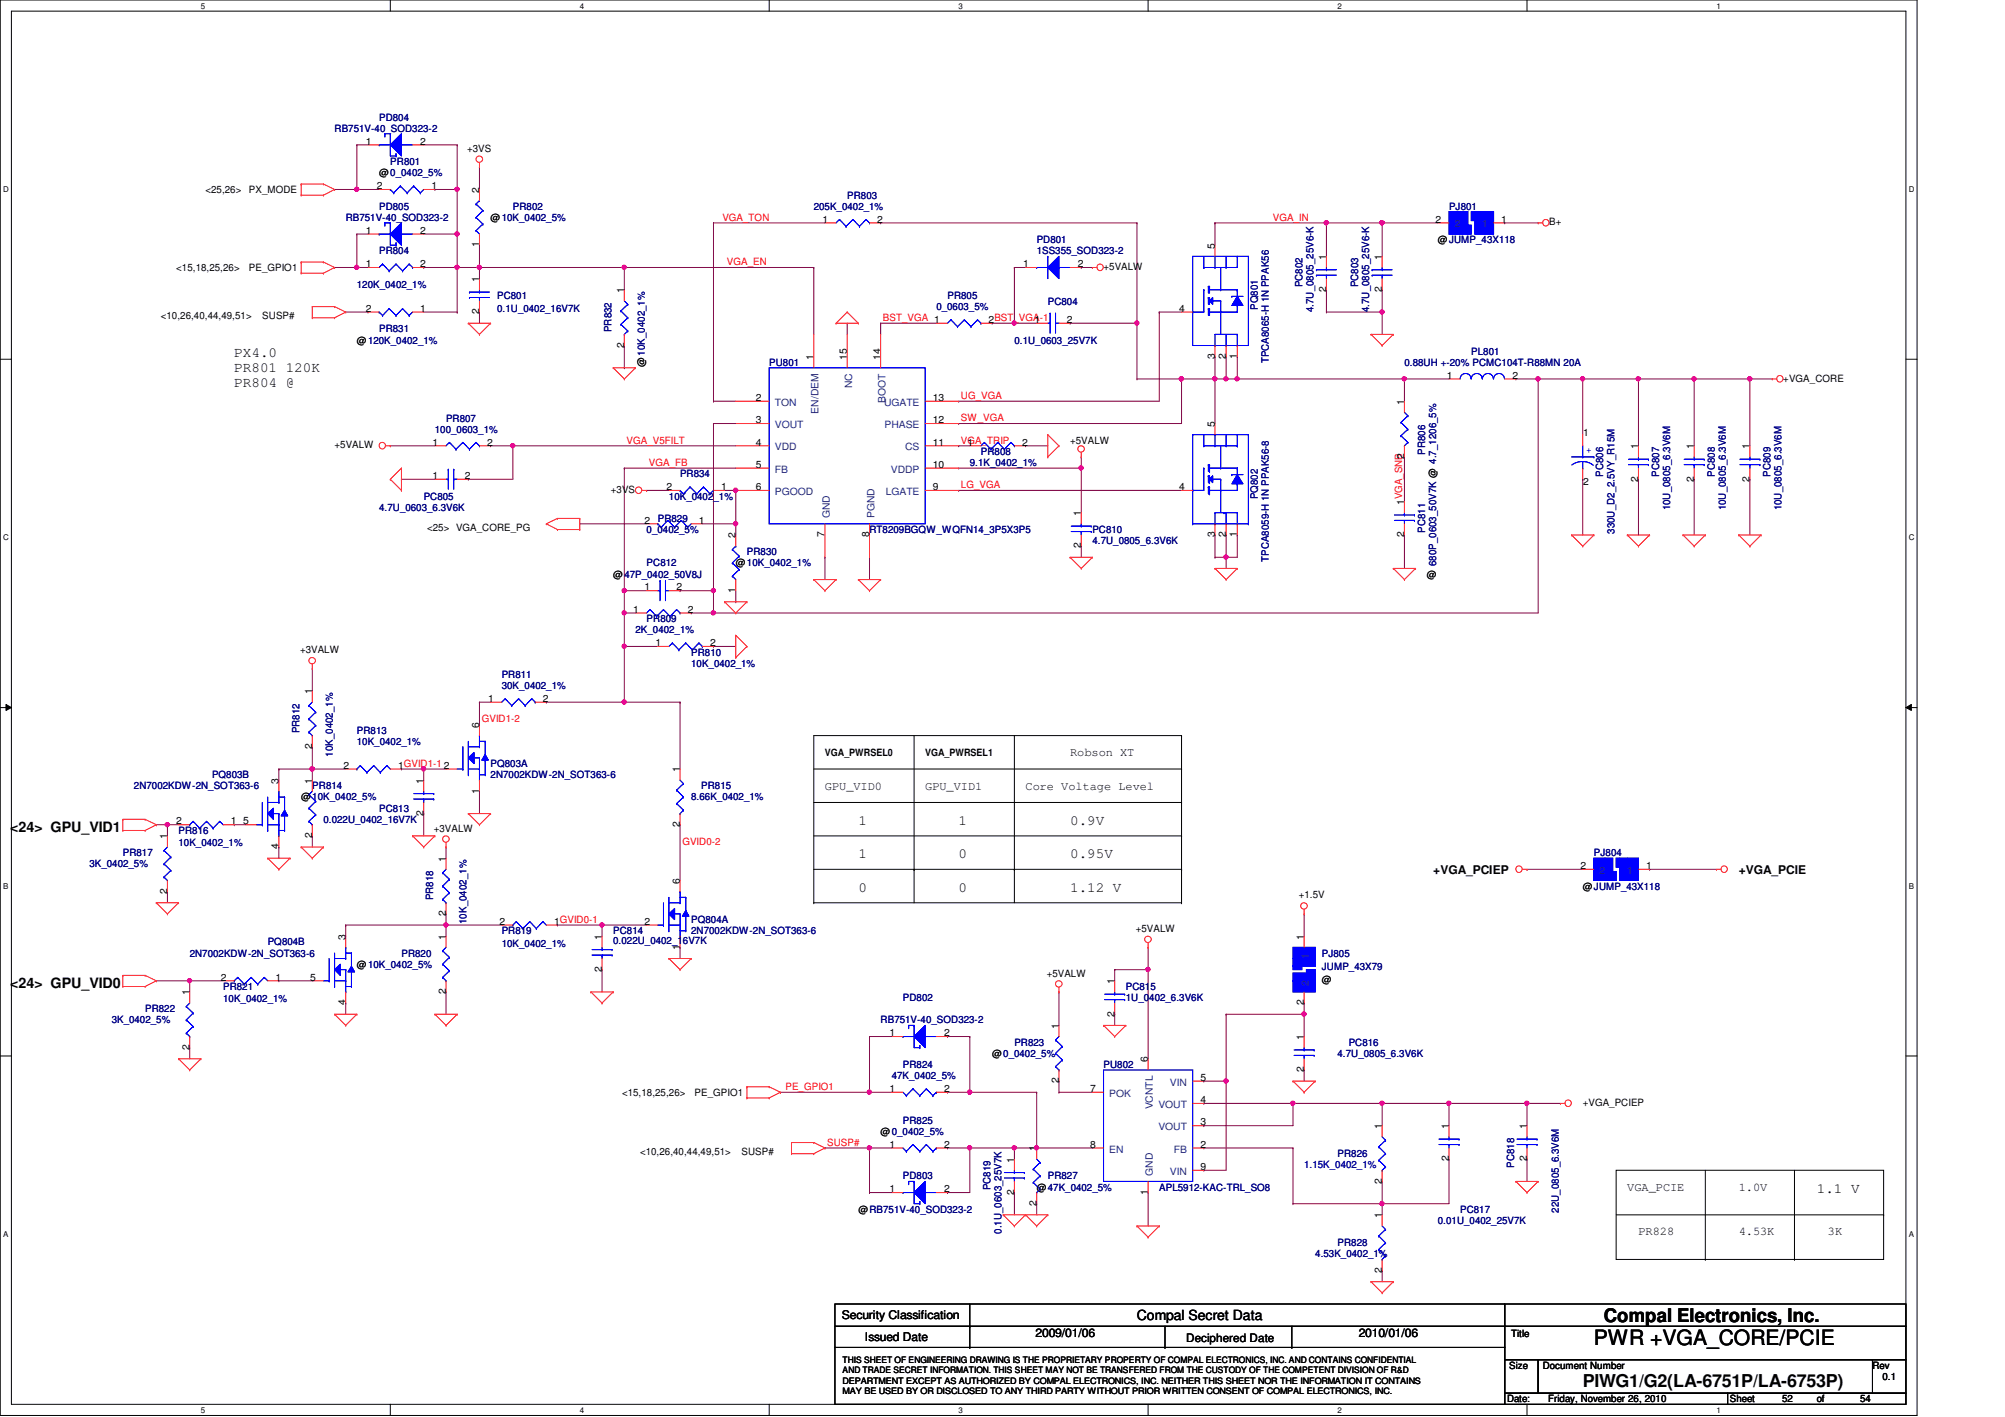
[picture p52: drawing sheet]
<svg xmlns="http://www.w3.org/2000/svg" width="297mm" height="210mm" viewBox="0 0 297 210" stroke-linecap="round" stroke-linejoin="round" font-family="sans-serif">
<defs><g id="words">
<text font-size="3.1" x="236.1" y="199.3">PWR +VGA_CORE/PCIE</text>
<text font-size="2.8" x="237.6" y="195.8">Compal Electronics, Inc.</text>
<text font-size="2.6" x="234.5" y="205.5">PIWG1/G2(LA-6751P/LA-6753P)</text>
<g font-size="2.1">
<text x="34.7" y="52.8">PX4.0</text>
<text x="34.7" y="55.1">PR801 120K</text>
<text x="34.7" y="57.3">PR804 @</text>
<text x="1.5" y="123.2">&lt;24&gt; GPU_VID1</text>
<text x="127.2" y="122.2">1</text>
<text x="142" y="122.2">1</text>
<text x="158.5" y="122.2">0.9V</text>
<text x="127.2" y="127.1">1</text>
<text x="142" y="127.1">0</text>
<text x="158.5" y="127.1">0.95V</text>
<text x="127.2" y="132.1">0</text>
<text x="142" y="132.1">0</text>
<text x="158.5" y="132.1">1.12 V</text>
<text x="1.5" y="146.3">&lt;24&gt; GPU_VID0</text>
<text x="269.2" y="176.7">1.1 V</text>
<text x="168.4" y="195.6">Compal Secret Data</text>
</g>
<g font-size="1.8">
<text x="158.5" y="112">Robson XT</text>
<text x="122.2" y="117">GPU_VID0</text>
<text x="137.1" y="117">GPU_VID1</text>
<text x="151.9" y="117">Core Voltage Level</text>
<text x="212.3" y="129.5">+VGA_PCIEP</text>
<text x="257.6" y="129.5">+VGA_PCIE</text>
<text x="241.1" y="176.4">VGA_PCIE</text>
<text x="257.6" y="176.4">1.0V</text>
<text x="242.7" y="183">PR828</text>
<text x="257.6" y="183">4.53K</text>
<text x="270.8" y="183">3K</text>
<text x="124.7" y="195.5">Security Classification</text>
<text x="128.1" y="198.6">Issued Date</text>
<text x="153.4" y="198.1">2009/01/06</text>
<text x="201.3" y="198.1">2010/01/06</text>
</g>
<text font-size="1.7" x="175.7" y="198.8">Deciphered Date</text>
<g font-size="1.5" fill="#000080">
<text x="56.2" y="17.9">PD804</text>
<text x="49.6" y="19.5">RB751V-40_SOD323-2</text>
<text x="57.8" y="24.5">PR801</text>
<text x="125.5" y="29.4">PR803</text>
<text x="51.2" y="32.7">RB751V-40_SOD323-2</text>
<text x="56.2" y="31.1">PD805</text>
<text x="76" y="31.1">PR802</text>
<text x="120.6" y="31.1">205K_0402_1%</text>
<text x="214.7" y="31.1">PJ801</text>
<text x="56.2" y="37.7">PR804</text>
<text x="153.6" y="36">PD801</text>
<text x="153.6" y="37.7">1SS355_SOD323-2</text>
<text x="52.9" y="42.6">120K_0402_1%</text>
<text x="73.7" y="44.3">PC801</text>
<text x="73.7" y="46.3">0.1U_0402_16V7K</text>
<text x="138.7" y="45.9">0_0603_5%</text>
<text x="140.4" y="44.3">PR805</text>
<text x="155.2" y="45.1">PC804</text>
<text x="186.3" y="45.9" transform="rotate(-90 186.3 45.9)">PQ801</text>
<text x="193" y="42.6" transform="rotate(-90 193 42.6)">PC802</text>
<text x="194.6" y="46.2" transform="rotate(-90 194.6 46.2)">4.7U_0805_25V6-K</text>
<text x="201.2" y="42.6" transform="rotate(-90 201.2 42.6)">PC803</text>
<text x="202.9" y="46.2" transform="rotate(-90 202.9 46.2)">4.7U_0805_25V6-K</text>
<text x="56.2" y="49.2">PR831</text>
<text x="90.6" y="49.2" transform="rotate(-90 90.6 49.2)">PR832</text>
<text x="150.3" y="50.9">0.1U_0603_25V7K</text>
<text x="188" y="53.8" transform="rotate(-90 188 53.8)">TPCA8065-H 1N PPAK56</text>
<text x="218" y="52.5">PL801</text>
<text x="114" y="54.2">PU801</text>
<text x="208.1" y="54.2">0.88UH +-20% PCMC104T-R88MN 20A</text>
<text x="64.4" y="64.1">100_0603_1%</text>
<text x="66.1" y="62.4">PR807</text>
<text x="100.7" y="70.7">PR834</text>
<text x="143.7" y="69">9.1K_0402_1%</text>
<text x="145.3" y="67.4">PR808</text>
<text x="211.1" y="67.4" transform="rotate(-90 211.1 67.4)">PR806</text>
<text x="237.5" y="70.7" transform="rotate(-90 237.5 70.7)">PC806</text>
<text x="245.8" y="70.7" transform="rotate(-90 245.8 70.7)">PC807</text>
<text x="254" y="70.7" transform="rotate(-90 254 70.7)">PC808</text>
<text x="262.3" y="70.7" transform="rotate(-90 262.3 70.7)">PC809</text>
<text x="56.2" y="75.6">4.7U_0603_6.3V6K</text>
<text x="62.8" y="74">PC805</text>
<text x="97.4" y="77.3">PR829</text>
<text x="99.1" y="74">10K_0402_1%</text>
<text x="186.3" y="74" transform="rotate(-90 186.3 74)">PQ802</text>
<text x="247.4" y="75.6" transform="rotate(-90 247.4 75.6)">10U_0805_6.3V6M</text>
<text x="255.7" y="75.6" transform="rotate(-90 255.7 75.6)">10U_0805_6.3V6M</text>
<text x="263.9" y="75.6" transform="rotate(-90 263.9 75.6)">10U_0805_6.3V6M</text>
<text x="95.8" y="83.9">PC812</text>
<text x="95.8" y="79">0_0402_5%</text>
<text x="110.7" y="82.3">PR830</text>
<text x="128.8" y="79">RT8209BGQW_WQFN14_3P5X3P5</text>
<text x="161.8" y="79">PC810</text>
<text x="161.8" y="80.6">4.7U_0805_6.3V6K</text>
<text x="188" y="83.2" transform="rotate(-90 188 83.2)">TPCA8059-H 1N PPAK56-8</text>
<text x="211.1" y="78.9" transform="rotate(-90 211.1 78.9)">PC811</text>
<text x="212.8" y="83.9" transform="rotate(-90 212.8 83.9)">680P_0603_50V7K @ 4.7_1206_5%</text>
<text x="239.2" y="79.1" transform="rotate(-90 239.2 79.1)">330U_D2_2.5VY_R15M</text>
<text x="92.5" y="85.6">47P_0402_50V8J</text>
<text x="94.1" y="93.8">2K_0402_1%</text>
<text x="95.8" y="92.2">PR809</text>
<text x="74.3" y="100.4">PR811</text>
<text x="102.4" y="97.1">PR810</text>
<text x="102.4" y="98.8">10K_0402_1%</text>
<text x="74.3" y="102.1">30K_0402_1%</text>
<text x="44.4" y="108.6" transform="rotate(-90 44.4 108.6)">PR812</text>
<text x="49.3" y="112.1" transform="rotate(-90 49.3 112.1)">10K_0402_1%</text>
<text x="52.9" y="108.7">PR813</text>
<text x="52.9" y="110.3">10K_0402_1%</text>
<text x="72.7" y="113.6">PQ803A</text>
<text x="19.9" y="116.9">2N7002KDW-2N_SOT363-6</text>
<text x="31.4" y="115.3">PQ803B</text>
<text x="46.3" y="116.9">PR814</text>
<text x="72.7" y="115.3">2N7002KDW-2N_SOT363-6</text>
<text x="102.4" y="118.6">8.66K_0402_1%</text>
<text x="103.9" y="116.9">PR815</text>
<text x="26.5" y="123.5">PR816</text>
<text x="26.5" y="125.3">10K_0402_1%</text>
<text x="47.9" y="121.9">0.022U_0402_16V7K</text>
<text x="56.2" y="120.2">PC813</text>
<text x="13.2" y="128.5">3K_0402_5%</text>
<text x="18.2" y="126.8">PR817</text>
<text x="236.1" y="126.8">PJ804</text>
<text x="64.2" y="133.4" transform="rotate(-90 64.2 133.4)">PR818</text>
<text x="69.1" y="136.9" transform="rotate(-90 69.1 136.9)">10K_0402_1%</text>
<text x="102.4" y="136.7">PQ804A</text>
<text x="28.1" y="141.7">2N7002KDW-2N_SOT363-6</text>
<text x="39.7" y="140">PQ804B</text>
<text x="59.5" y="141.7">PR820</text>
<text x="74.3" y="138.4">PR819</text>
<text x="74.3" y="140.2">10K_0402_1%</text>
<text x="90.8" y="138.4">PC814</text>
<text x="90.8" y="139.9">0.022U_0402_16V7K</text>
<text x="102.4" y="138.4">2N7002KDW-2N_SOT363-6</text>
<text x="195.8" y="141.7">PJ805</text>
<text x="195.8" y="143.7">JUMP_43X79</text>
<text x="21.5" y="149.9">PR822</text>
<text x="33.1" y="146.6">PR821</text>
<text x="33.1" y="148.5">10K_0402_1%</text>
<text x="133.8" y="148.3">PD802</text>
<text x="166.8" y="146.6">PC815</text>
<text x="166.8" y="148.3">1U_0402_6.3V6K</text>
<text x="16.5" y="151.6">3K_0402_5%</text>
<text x="130.5" y="151.6">RB751V-40_SOD323-2</text>
<text x="150.3" y="154.9">PR823</text>
<text x="199.8" y="154.9">PC816</text>
<text x="132.1" y="159.9">47K_0402_5%</text>
<text x="133.8" y="158.2">PR824</text>
<text x="163.5" y="158.2">PU802</text>
<text x="198.2" y="156.5">4.7U_0805_6.3V6K</text>
<text x="133.8" y="166.5">PR825</text>
<text x="198.2" y="171.4">PR826</text>
<text x="224.3" y="173" transform="rotate(-90 224.3 173)">PC818</text>
<text x="133.8" y="174.7">PD803</text>
<text x="146.7" y="176.3" transform="rotate(-90 146.7 176.3)">PC819</text>
<text x="155.2" y="174.7">PR827</text>
<text x="171.7" y="176.4">APL5912-KAC-TRL_SO8</text>
<text x="216.3" y="179.7">PC817</text>
<text x="230.9" y="179.6" transform="rotate(-90 230.9 179.6)">22U_0805_6.3V6M</text>
<text x="148.4" y="182.8" transform="rotate(-90 148.4 182.8)">0.1U_0603_25V7K</text>
<text x="198.2" y="184.6">PR828</text>
<text x="213" y="181.3">0.01U_0402_25V7K</text>
<text x="194.9" y="186.3">4.53K_0402_1%</text>
</g>
<g font-size="1.5">
<text x="54.2" y="21.4">1</text>
<text x="62.3" y="21.4">2</text>
<text x="69.2" y="22.5">+3VS</text>
<text x="30.4" y="28.6">&lt;25,26&gt;</text>
<text x="36.9" y="28.6">PX_MODE</text>
<text x="55.8" y="28">2</text>
<text x="56.2" y="26.1">@0_0402_5%</text>
<text x="63.9" y="28">1</text>
<text x="71" y="28.6" transform="rotate(-90 71 28.6)">2</text>
<text x="54.2" y="34.6">1</text>
<text x="62.3" y="34.6">2</text>
<text x="72.7" y="32.7">@10K_0402_5%</text>
<text x="121.9" y="33">1</text>
<text x="130" y="33">2</text>
<text x="212.7" y="33">2</text>
<text x="222.4" y="33">1</text>
<text x="229.5" y="33.4">B+</text>
<text x="26.1" y="40.2">&lt;15,18,25,26&gt;</text>
<text x="36.9" y="40.2">PE_GPIO1</text>
<text x="54.2" y="39.6">1</text>
<text x="62.3" y="39.6">2</text>
<text x="71" y="41.8" transform="rotate(-90 71 41.8)">1</text>
<text x="71" y="36.7" transform="rotate(-90 71 36.7)">1</text>
<text x="151.6" y="39.6">1</text>
<text x="159.7" y="39.6">2</text>
<text x="163.5" y="40">+5VALW</text>
<text x="180" y="36.8" transform="rotate(-90 180 36.8)">5</text>
<text x="196.5" y="38.5" transform="rotate(-90 196.5 38.5)">1</text>
<text x="204.7" y="38.5" transform="rotate(-90 204.7 38.5)">1</text>
<text x="213" y="36">@JUMP_43X118</text>
<text x="23.8" y="47.2">&lt;10,26,40,44,49,51&gt;</text>
<text x="38.9" y="47.2">SUSP#</text>
<text x="54.2" y="46.2">2</text>
<text x="62.3" y="46.2">1</text>
<text x="71" y="46.6" transform="rotate(-90 71 46.6)">2</text>
<text x="92.5" y="43.4" transform="rotate(-90 92.5 43.4)">1</text>
<text x="146.5" y="47.8">2BST_VGA-1</text>
<text x="153.2" y="47.8">1</text>
<text x="158" y="47.8">2</text>
<text x="174.7" y="46.2">4</text>
<text x="196.5" y="43.3" transform="rotate(-90 196.5 43.3)">2</text>
<text x="204.7" y="43.3" transform="rotate(-90 204.7 43.3)">2</text>
<text x="52.9" y="50.9">@120K_0402_1%</text>
<text x="92.5" y="51.5" transform="rotate(-90 92.5 51.5)">2</text>
<text x="120.5" y="53.3" transform="rotate(-90 120.5 53.3)">1</text>
<text x="125.5" y="53.3" transform="rotate(-90 125.5 53.3)">15</text>
<text x="130.4" y="53.3" transform="rotate(-90 130.4 53.3)">14</text>
<text x="180" y="53.2" transform="rotate(-90 180 53.2)">3</text>
<text x="181.6" y="53.2" transform="rotate(-90 181.6 53.2)">2</text>
<text x="183.3" y="53.2" transform="rotate(-90 183.3 53.2)">1</text>
<text x="95.5" y="54.3" transform="rotate(-90 95.5 54.3)">@10K_0402_1%</text>
<text x="112" y="59.4">2</text>
<text x="138.2" y="59.4">13</text>
<text x="208" y="59.9" transform="rotate(-90 208 59.9)">1</text>
<text x="214.3" y="56.1">1</text>
<text x="224.1" y="56.1">2</text>
<text x="264.2" y="56.5">+VGA_CORE</text>
<text x="64.1" y="66">1</text>
<text x="72.2" y="66">2</text>
<text x="112" y="62.7">3</text>
<text x="112" y="66">4</text>
<text x="138.2" y="62.7">12</text>
<text x="138.2" y="66">11</text>
<text x="143.3" y="66">1</text>
<text x="151.4" y="66">2</text>
<text x="158.5" y="65.7">+5VALW</text>
<text x="180" y="63.2" transform="rotate(-90 180 63.2)">5</text>
<text x="234.5" y="64.6">1</text>
<text x="49.6" y="66.4">+5VALW</text>
<text x="64.1" y="71">1</text>
<text x="68.9" y="71">2</text>
<text x="112" y="69.3">5</text>
<text x="138.2" y="69.3">10</text>
<text x="208" y="68" transform="rotate(-90 208 68)">2</text>
<text x="234.5" y="71.8">2</text>
<text x="242.7" y="71.3" transform="rotate(-90 242.7 71.3)">2</text>
<text x="242.7" y="66.5" transform="rotate(-90 242.7 66.5)">1</text>
<text x="250.9" y="71.3" transform="rotate(-90 250.9 71.3)">2</text>
<text x="250.9" y="66.5" transform="rotate(-90 250.9 66.5)">1</text>
<text x="259.2" y="71.3" transform="rotate(-90 259.2 71.3)">2</text>
<text x="259.2" y="66.5" transform="rotate(-90 259.2 66.5)">1</text>
<text x="90.5" y="73">+3VS</text>
<text x="95.5" y="77.6">2</text>
<text x="98.8" y="72.6">2</text>
<text x="103.5" y="77.6">1</text>
<text x="106.8" y="72.6">1</text>
<text x="112" y="72.6">6</text>
<text x="138.2" y="72.6">9</text>
<text x="160.1" y="76.5" transform="rotate(-90 160.1 76.5)">1</text>
<text x="174.7" y="72.6">4</text>
<text x="208" y="74.8" transform="rotate(-90 208 74.8)">1VGA_SNB</text>
<text x="63.3" y="78.6">&lt;25&gt; VGA_CORE_PG</text>
<text x="109" y="79.8" transform="rotate(-90 109 79.8)">2</text>
<text x="109" y="83.9">@10K_0402_1%</text>
<text x="122.2" y="79.6" transform="rotate(-90 122.2 79.6)">7</text>
<text x="128.8" y="79.6" transform="rotate(-90 128.8 79.6)">8</text>
<text x="160.1" y="81.2" transform="rotate(-90 160.1 81.2)">2</text>
<text x="180" y="79.6" transform="rotate(-90 180 79.6)">3</text>
<text x="181.6" y="79.6" transform="rotate(-90 181.6 79.6)">2</text>
<text x="183.3" y="79.6" transform="rotate(-90 183.3 79.6)">1</text>
<text x="208" y="79.6" transform="rotate(-90 208 79.6)">2</text>
<text x="90.8" y="85.6">@</text>
<text x="95.5" y="87.5">1</text>
<text x="100.2" y="87.5">2</text>
<text x="109" y="87.8" transform="rotate(-90 109 87.8)">1</text>
<text x="211.4" y="85.6">@</text>
<text x="93.8" y="90.8">1</text>
<text x="97.1" y="95.7">1</text>
<text x="101.9" y="90.8">2</text>
<text x="105.2" y="95.7">2</text>
<text x="44.4" y="96.8">+3VALW</text>
<text x="46.2" y="102.9" transform="rotate(-90 46.2 102.9)">1</text>
<text x="71" y="107.8" transform="rotate(-90 71 107.8)">6</text>
<text x="72.3" y="104">1</text>
<text x="80.4" y="104">2</text>
<text x="46.2" y="111" transform="rotate(-90 46.2 111)">2</text>
<text x="50.9" y="113.9">2</text>
<text x="59" y="113.9">1GVID1-1</text>
<text x="65.7" y="113.9">2</text>
<text x="122.2" y="112">VGA_PWRSEL0</text>
<text x="137.1" y="112">VGA_PWRSEL1</text>
<text x="41.3" y="116.1" transform="rotate(-90 41.3 116.1)">3</text>
<text x="44.6" y="118.6">@10K_0402_5%</text>
<text x="46.2" y="116.1" transform="rotate(-90 46.2 116.1)">1</text>
<text x="62.7" y="116.1" transform="rotate(-90 62.7 116.1)">1</text>
<text x="71" y="117.6" transform="rotate(-90 71 117.6)">1</text>
<text x="100.7" y="114.4" transform="rotate(-90 100.7 114.4)">1</text>
<text x="24.8" y="124.3" transform="rotate(-90 24.8 124.3)">1</text>
<text x="26.1" y="122.1">2</text>
<text x="34.2" y="122.1">1</text>
<text x="36" y="122.1">5</text>
<text x="41.3" y="125.8" transform="rotate(-90 41.3 125.8)">4</text>
<text x="46.2" y="124.2" transform="rotate(-90 46.2 124.2)">2</text>
<text x="62.7" y="120.9" transform="rotate(-90 62.7 120.9)">2</text>
<text x="64.3" y="123.2">+3VALW</text>
<text x="100.7" y="122.5" transform="rotate(-90 100.7 122.5)">2</text>
<text x="66" y="127.6" transform="rotate(-90 66 127.6)">1</text>
<text x="100.7" y="130.9" transform="rotate(-90 100.7 130.9)">6</text>
<text x="234.1" y="128.7">2</text>
<text x="234.5" y="131.8">@JUMP_43X118</text>
<text x="243.9" y="128.7">1</text>
<text x="24.8" y="132.4" transform="rotate(-90 24.8 132.4)">2</text>
<text x="66" y="135.7" transform="rotate(-90 66 135.7)">2</text>
<text x="74" y="137">2</text>
<text x="82.1" y="137">1GVID0-1</text>
<text x="95.5" y="137">2</text>
<text x="192.4" y="133.1">+1.5V</text>
<text x="51.2" y="139.2" transform="rotate(-90 51.2 139.2)">3</text>
<text x="52.9" y="143.3">@10K_0402_5%</text>
<text x="66" y="139.2" transform="rotate(-90 66 139.2)">1</text>
<text x="89.2" y="144" transform="rotate(-90 89.2 144)">2</text>
<text x="89.2" y="139.2" transform="rotate(-90 89.2 139.2)">1</text>
<text x="100.7" y="140.7" transform="rotate(-90 100.7 140.7)">1</text>
<text x="168.3" y="138">+5VALW</text>
<text x="193.2" y="139.2" transform="rotate(-90 193.2 139.2)">1</text>
<text x="28.1" y="147.4" transform="rotate(-90 28.1 147.4)">1</text>
<text x="32.7" y="145.2">2</text>
<text x="40.8" y="145.2">1</text>
<text x="45.9" y="145.2">5</text>
<text x="51.2" y="148.9" transform="rotate(-90 51.2 148.9)">4</text>
<text x="66" y="147.3" transform="rotate(-90 66 147.3)">2</text>
<text x="155.1" y="144.7">+5VALW</text>
<text x="165.1" y="145.8" transform="rotate(-90 165.1 145.8)">1</text>
<text x="193.2" y="148.9" transform="rotate(-90 193.2 148.9)">2</text>
<text x="195.8" y="145.7">@</text>
<text x="28.1" y="155.5" transform="rotate(-90 28.1 155.5)">2</text>
<text x="131.8" y="153.5">1</text>
<text x="139.9" y="153.5">2</text>
<text x="156.8" y="152.4" transform="rotate(-90 156.8 152.4)">1</text>
<text x="165.1" y="150.6" transform="rotate(-90 165.1 150.6)">2</text>
<text x="193.2" y="154.1" transform="rotate(-90 193.2 154.1)">1</text>
<text x="131.8" y="161.8">1</text>
<text x="139.9" y="161.8">2</text>
<text x="147" y="156.5">@0_0402_5%</text>
<text x="156.8" y="160.5" transform="rotate(-90 156.8 160.5)">2</text>
<text x="161.5" y="161.8">7</text>
<text x="170" y="157.4" transform="rotate(-90 170 157.4)">6</text>
<text x="177.8" y="160.1">5</text>
<text x="193.2" y="158.8" transform="rotate(-90 193.2 158.8)">2</text>
<text x="92.2" y="162.3">&lt;15,18,25,26&gt;</text>
<text x="102.9" y="162.3">PE_GPIO1</text>
<text x="177.8" y="163.4">4</text>
<text x="177.8" y="166.7">3</text>
<text x="204.7" y="167.3" transform="rotate(-90 204.7 167.3)">1</text>
<text x="214.6" y="167.3" transform="rotate(-90 214.6 167.3)">1</text>
<text x="226.2" y="167.3" transform="rotate(-90 226.2 167.3)">1</text>
<text x="234.5" y="163.8">+VGA_PCIEP</text>
<text x="94.8" y="171.1">&lt;10,26,40,44,49,51&gt;</text>
<text x="109.9" y="171.1">SUSP#</text>
<text x="130.5" y="168.1">@0_0402_5%</text>
<text x="131.8" y="170">1</text>
<text x="139.9" y="170">2</text>
<text x="150.2" y="172.2" transform="rotate(-90 150.2 172.2)">1</text>
<text x="153.5" y="170.6" transform="rotate(-90 153.5 170.6)">1</text>
<text x="161.5" y="170">8</text>
<text x="177.8" y="170">2</text>
<text x="177.8" y="173.3">9</text>
<text x="214.6" y="172" transform="rotate(-90 214.6 172)">2</text>
<text x="226.2" y="172" transform="rotate(-90 226.2 172)">2</text>
<text x="127.2" y="179.7">@RB751V-40_SOD323-2</text>
<text x="131.8" y="176.6">1</text>
<text x="139.9" y="176.6">2</text>
<text x="150.2" y="177" transform="rotate(-90 150.2 177)">2</text>
<text x="153.5" y="178.6" transform="rotate(-90 153.5 178.6)">2</text>
<text x="153.6" y="176.4">@47K_0402_5%</text>
<text x="170" y="177" transform="rotate(-90 170 177)">1</text>
<text x="204.7" y="175.3" transform="rotate(-90 204.7 175.3)">2</text>
<text x="204.7" y="180.5" transform="rotate(-90 204.7 180.5)">1</text>
<text x="204.7" y="188.6" transform="rotate(-90 204.7 188.6)">2</text>
<text x="223.9" y="198">Title</text>
<text x="223.6" y="202.8">Size</text>
<text x="228.6" y="202.8">Document Number</text>
<text x="277.4" y="202.8">Rev</text>
<text x="223.3" y="207.7">Date:</text>
<text x="229.4" y="207.7">Friday, November 26, 2010</text>
<text x="256.3" y="207.7">Sheet</text>
<text x="264" y="207.7">52</text>
<text x="269.2" y="207.7">of</text>
<text x="275.6" y="207.7">54</text>
<text x="278.9" y="204.4">0.1</text>
</g>
<g font-size="1.5" fill="#f00">
<text x="107" y="32.7">VGA_TON</text>
<text x="188.6" y="32.7">VGA_IN</text>
<text x="107.7" y="39.3">VGA_EN</text>
<text x="130.8" y="47.5">BST_VGA 1</text>
<text x="142.4" y="59.1">UG_VGA</text>
<text x="92.8" y="65.7">VGA_V5FILT</text>
<text x="142.4" y="62.4">SW_VGA</text>
<text x="142.4" y="65.7">VGA_TRIP</text>
<text x="96.1" y="69">VGA_FB</text>
<text x="142.4" y="72.3">LG_VGA</text>
<text x="71.4" y="107">GVID1-2</text>
<text x="101.1" y="125.1">GVID0-2</text>
<text x="116.4" y="161.5">PE_GPIO1</text>
<text x="122.6" y="169.7">SUSP#</text>
</g>
<g font-size="1.5" fill="#004080">
<text x="215.5" y="33.7">2</text>
<text x="219.6" y="33.7">1</text>
<text x="126.2" y="57.5" transform="rotate(-90 126.2 57.5)">NC</text>
<text x="131.2" y="59.6" transform="rotate(-90 131.2 59.6)">BOOT</text>
<text x="114.8" y="63.4">VOUT</text>
<text x="114.8" y="60.1">TON</text>
<text x="121.3" y="61.3" transform="rotate(-90 121.3 61.3)">EN/DEM</text>
<text x="131" y="60.1">UGATE</text>
<text x="131.1" y="63.4">PHASE</text>
<text x="114.8" y="66.7">VDD</text>
<text x="114.8" y="70">FB</text>
<text x="132" y="70">VDDP</text>
<text x="134.1" y="66.7">CS</text>
<text x="114.8" y="73.3">PGOOD</text>
<text x="122.9" y="76.8" transform="rotate(-90 122.9 76.8)">GND</text>
<text x="129.5" y="76.8" transform="rotate(-90 129.5 76.8)">PGND</text>
<text x="131.2" y="73.3">LGATE</text>
<text x="237" y="129.5">2</text>
<text x="241" y="129.5">1</text>
<text x="193.9" y="142" transform="rotate(-90 193.9 142)">1</text>
<text x="193.9" y="146.1" transform="rotate(-90 193.9 146.1)">2</text>
<text x="173.3" y="160.8">VIN</text>
<text x="164.3" y="162.5">POK</text>
<text x="170.8" y="164.3" transform="rotate(-90 170.8 164.3)">VCNTL</text>
<text x="171.6" y="164.1">VOUT</text>
<text x="171.6" y="167.4">VOUT</text>
<text x="164.3" y="170.7">EN</text>
<text x="173.9" y="170.7">FB</text>
<text x="170.8" y="174.2" transform="rotate(-90 170.8 174.2)">GND</text>
<text x="173.3" y="174">VIN</text>
</g>
<text font-size="1.5" fill="#00f" x="235" y="67.1">+</text>
<text font-size="1.5" fill="#0000a0" x="193.2" y="173.1">1.15K_0402_1%</text>
<g font-size="1.3">
<text x="124.8" y="201.9">THIS SHEET OF ENGINEERING DRAWING IS THE PROPRIETARY PROPERTY OF COMPAL ELECTRONICS, INC. AND CONTAINS CONFIDENTIAL</text>
<text x="124.8" y="203.5">AND TRADE SECRET INFORMATION. THIS SHEET MAY NOT BE TRANSFERED FROM THE CUSTODY OF THE COMPETENT DIVISION OF R&amp;D</text>
<text x="124.8" y="205">DEPARTMENT EXCEPT AS AUTHORIZED BY COMPAL ELECTRONICS, INC. NEITHER THIS SHEET NOR THE INFORMATION IT CONTAINS</text>
<text x="124.8" y="206.5">MAY BE USED BY OR DISCLOSED TO ANY THIRD PARTY WITHOUT PRIOR WRITTEN CONSENT OF COMPAL ELECTRONICS, INC.</text>
</g>
<g font-size="1.2">
<text x="29.8" y="1.3">5</text>
<text x="85.9" y="1.3">4</text>
<text x="142" y="1.3">3</text>
<text x="198.2" y="1.3">2</text>
<text x="254.3" y="1.3">1</text>
<text x=".5" y="28.5">D</text>
<text x="282.8" y="28.5">D</text>
<text x=".5" y="80.1">C</text>
<text x="282.8" y="80.1">C</text>
<text x=".5" y="131.7">B</text>
<text x="282.8" y="131.7">B</text>
<text x=".5" y="183.3">A</text>
<text x="282.8" y="183.3">A</text>
<text x="29.8" y="209.3">5</text>
<text x="85.9" y="209.3">4</text>
<text x="142" y="209.3">3</text>
<text x="198.2" y="209.3">2</text>
<text x="254.3" y="209.3">1</text>
</g>
</g></defs>
<path d="M0 0h284v209.7h-284zM1.7 1.7h280.7v206.3h-280.7z" fill="none" stroke="#000" stroke-width=".15"/>
<g fill="#fff">
<path d="M29.8 .2h.5v1.3h-.5z"/>
<path d="M29.8 208.2h.5v1.3h-.5z"/>
</g>
<path d="M57.8 0v1.7M57.8 208v1.7" fill="none" stroke="#000" stroke-width=".15"/>
<g fill="#fff">
<path d="M85.9 .2h.6v1.3h-.6z"/>
<path d="M85.9 208.2h.6v1.3h-.6z"/>
</g>
<path d="M114 0v1.7M114 208v1.7" fill="none" stroke="#000" stroke-width=".15"/>
<g fill="#fff">
<path d="M142 .2h.6v1.3h-.6z"/>
<path d="M142 208.2h.6v1.3h-.6z"/>
</g>
<path d="M170.1 0v1.7M170.1 208v1.7" fill="none" stroke="#000" stroke-width=".15"/>
<g fill="#fff">
<path d="M198.2 .2h.6v1.3h-.6z"/>
<path d="M198.2 208.2h.6v1.3h-.6z"/>
</g>
<path d="M226.2 0v1.7M226.2 208v1.7" fill="none" stroke="#000" stroke-width=".15"/>
<g fill="#fff">
<path d="M254.3 .2h.6v1.3h-.6z"/>
<path d="M254.3 208.2h.6v1.3h-.6z"/>
<path d="M.5 27.4h.8v1.3h-.8z"/>
<path d="M282.8 27.4h.8v1.3h-.8z"/>
<path d="M.5 79h.8v1.3h-.8z"/>
<path d="M282.8 79h.8v1.3h-.8z"/>
</g>
<path d="M0 53.2h1.7M282.4 53.2h1.6" fill="none" stroke="#000" stroke-width=".15"/>
<g fill="#fff">
<path d="M.5 130.6h.7v1.3h-.7z"/>
<path d="M282.8 130.6h.7v1.3h-.7z"/>
</g>
<path d="M0 104.8h1.7M.9 104.4l.8 .4-.8 .4zM282.4 104.8l.8-.4v.8zM282.4 104.8h1.6" fill="none" stroke="#000" stroke-width=".15"/>
<path d="M.9 104.4l.8 .4-.8 .4zM282.4 104.8l.8-.4v.8z" fill="#000"/>
<g fill="#fff">
<path d="M.5 182.2h.7v1.3h-.7z"/>
<path d="M282.8 182.2h.7v1.3h-.7z"/>
</g>
<path d="M0 156.4h1.7M282.4 156.4h1.6" fill="none" stroke="#000" stroke-width=".15"/>
<path d="M92.5 87.5h.1M92.5 87.5v3.3" fill="none" stroke="#800040" stroke-width=".15"/>
<circle cx="92.5" cy="87.5" r=".32" fill="#f0f"/>
<circle cx="92.5" cy="87.5" r=".32" fill="none" stroke="#f0f" stroke-width=".15"/>
<path d="M52.9 39.6h.1M52.9 39.6h1.6M204.8 42.9h.1M204.8 42.9v3.3M224.6 56.1h.1M224.6 56.1h3.3M227.9 56.1h.1M227.9 56.1v34.7M72.7 66h.1M72.7 66h3.3M76 66h.1M76 66v5" fill="none" stroke="#800040" stroke-width=".15"/>
<circle cx="227.9" cy="56.1" r=".32" fill="#f0f"/>
<circle cx="227.9" cy="56.1" r=".32" fill="none" stroke="#f0f" stroke-width=".15"/>
<path d="M105.7 90.8h.1M105.7 90.8h122.2" fill="none" stroke="#800040" stroke-width=".15"/>
<circle cx="105.7" cy="90.8" r=".32" fill="#f0f"/>
<circle cx="105.7" cy="90.8" r=".32" fill="none" stroke="#f0f" stroke-width=".15"/>
<path d="M251 56.1h.1M251 56.1v9.9M105.7 62.7h.1M105.7 62.7h3.3M105.7 95.8h.1M105.7 95.8h3.3" fill="none" stroke="#800040" stroke-width=".15"/>
<circle cx="251" cy="56.1" r=".32" fill="#f0f"/>
<circle cx="251" cy="56.1" r=".32" fill="none" stroke="#f0f" stroke-width=".15"/>
<path d="M150.3 47.9h.1M150.3 47.9h3.3M242.7 56.1h.1M242.7 56.1h8.3M251 71h.1M251 71v8.2" fill="none" stroke="#800040" stroke-width=".15"/>
<circle cx="150.3" cy="47.9" r=".32" fill="#f0f"/>
<circle cx="150.3" cy="47.9" r=".32" fill="none" stroke="#f0f" stroke-width=".15"/>
<path d="M259.2 56.1h.1M259.2 56.1v9.9" fill="none" stroke="#800040" stroke-width=".15"/>
<circle cx="259.2" cy="56.1" r=".32" fill="#f0f"/>
<circle cx="259.2" cy="56.1" r=".32" fill="none" stroke="#f0f" stroke-width=".15"/>
<g fill="none" stroke="#800040" stroke-width=".15">
<path d="M150.3 39.6h.1M150.3 39.6h1.6M168.4 33h.1M168.4 33v14.9h-9.9M158.5 47.9h.1M168.4 56.1h.1M168.4 56.1h6.6M251 56.1h.1M251 56.1h8.2M142 72.6h.1M142 72.6h33M259.2 71h.1"/>
<path d="M259.2 71v8.2M92.5 90.8h.1M92.5 90.8v5"/>
</g>
<circle cx="92.5" cy="95.7" r=".32" fill="#f0f"/>
<circle cx="92.5" cy="95.7" r=".32" fill="none" stroke="#f0f" stroke-width=".15"/>
<circle cx="92.5" cy="90.8" r=".32" fill="#f0f"/>
<circle cx="92.5" cy="90.8" r=".32" fill="none" stroke="#f0f" stroke-width=".15"/>
<path d="M150.3 39.6h.1M150.3 39.6v8.3h-3.3M147 47.9h.1M175 56.1h.1M175 56.1h5" fill="none" stroke="#800040" stroke-width=".15"/>
<circle cx="175" cy="56.1" r=".32" fill="#f0f"/>
<circle cx="175" cy="56.1" r=".32" fill="none" stroke="#f0f" stroke-width=".15"/>
<g fill="none" stroke="#800040" stroke-width=".15">
<path d="M160.2 39.6h.1M160.2 39.6h1.6M180 33h.1M180 33h16.5M125.5 47.9h.1M125.5 47.9v1.6M130.5 47.9h.1M130.5 47.9h8.2M183.3 56.1h.1M183.3 56.1h31.4M208.1 56.1h.1M92.5 95.8h.1"/>
<path d="M92.5 95.8h4.9M181.6 82.5h.1M181.6 82.5v1.7"/>
</g>
<circle cx="181.6" cy="82.5" r=".32" fill="#f0f"/>
<circle cx="181.6" cy="82.5" r=".32" fill="none" stroke="#f0f" stroke-width=".15"/>
<path d="M180 52.8h.1M180 52.8v3.3" fill="none" stroke="#800040" stroke-width=".15"/>
<circle cx="180" cy="56.1" r=".32" fill="#f0f"/>
<circle cx="180" cy="56.1" r=".32" fill="none" stroke="#f0f" stroke-width=".15"/>
<path d="M181.6 52.8h.1M181.6 52.8v3.3" fill="none" stroke="#800040" stroke-width=".15"/>
<circle cx="181.6" cy="56.1" r=".32" fill="#f0f"/>
<circle cx="181.6" cy="56.1" r=".32" fill="none" stroke="#f0f" stroke-width=".15"/>
<path d="M183.3 52.8h.1M183.3 52.8v3.3" fill="none" stroke="#800040" stroke-width=".15"/>
<circle cx="183.3" cy="56.1" r=".32" fill="#f0f"/>
<circle cx="183.3" cy="56.1" r=".32" fill="none" stroke="#f0f" stroke-width=".15"/>
<path d="M171.7 46.2h.1M171.7 46.2h3.3M171.7 46.2v13.2M105.7 87.5h.1M105.7 87.5v3.3" fill="none" stroke="#800040" stroke-width=".15"/>
<circle cx="105.7" cy="87.5" r=".32" fill="#f0f"/>
<circle cx="105.7" cy="87.5" r=".32" fill="none" stroke="#f0f" stroke-width=".15"/>
<g fill="none" stroke="#800040" stroke-width=".15">
<path d="M105.7 33h.1M105.7 33h16.5M105.7 33v26.4M130.5 33h.1M130.5 33h37.9M105.7 59.4h.1M105.7 59.4h3.3M168.4 47.9h.1M168.4 47.9v8.2M234.5 56.1h.1M234.5 56.1v8.3M259.2 56.1h.1"/>
<path d="M259.2 56.1h3.3M92.5 69.3h.1M92.5 69.3h16.5M92.5 69.3v18.2M151.9 66h.1M151.9 66h3.3M234.5 71h.1M234.5 71v8.2M102.4 90.8h.1M102.4 90.8h3.3M122.2 82.5h.1M122.2 82.5v3.4"/>
<path d="M128.8 82.5h.1M128.8 82.5v3.4"/>
</g>
<circle cx="168.4" cy="47.9" r=".32" fill="#f0f"/>
<circle cx="168.4" cy="47.9" r=".32" fill="none" stroke="#f0f" stroke-width=".15"/>
<path d="M175 56.1h.1M175 56.1v6.6h-33M142 62.7h.1" fill="none" stroke="#800040" stroke-width=".15"/>
<circle cx="175" cy="56.1" r=".32" fill="#f0f"/>
<circle cx="175" cy="56.1" r=".32" fill="none" stroke="#f0f" stroke-width=".15"/>
<path d="M76 66h.1M76 66h33" fill="none" stroke="#800040" stroke-width=".15"/>
<circle cx="76" cy="66" r=".32" fill="#f0f"/>
<circle cx="76" cy="66" r=".32" fill="none" stroke="#f0f" stroke-width=".15"/>
<path d="M196.5 33h.1M196.5 33h8.3M57.8 66h.1M57.8 66h6.6M160.2 69.3h.1M160.2 69.3v6.6" fill="none" stroke="#800040" stroke-width=".15"/>
<circle cx="204.7" cy="33" r=".32" fill="#f0f"/>
<circle cx="204.7" cy="33" r=".32" fill="none" stroke="#f0f" stroke-width=".15"/>
<circle cx="196.5" cy="33" r=".32" fill="#f0f"/>
<circle cx="196.5" cy="33" r=".32" fill="none" stroke="#f0f" stroke-width=".15"/>
<g fill="none" stroke="#800040" stroke-width=".15">
<path d="M196.5 33h.1M196.5 33v5M204.8 33h.1M204.8 33h8.2M204.8 33v5M222.9 33h.1M222.9 33h5M142 59.4h.1M142 59.4h29.7M196.5 42.9h.1M196.5 42.9v3.3M204.8 46.2h.1"/>
<path d="M204.8 46.2v3.3M105.7 62.7h.1M105.7 62.7v24.8h-5M92.5 87.5h.1M92.5 87.5h3.3M100.7 87.5h.1"/>
</g>
<circle cx="204.7" cy="33" r=".32" fill="#f0f"/>
<circle cx="204.7" cy="33" r=".32" fill="none" stroke="#f0f" stroke-width=".15"/>
<path d="M142 69.3h.1M142 69.3h18.2" fill="none" stroke="#800040" stroke-width=".15"/>
<circle cx="160.2" cy="69.3" r=".32" fill="#f0f"/>
<circle cx="160.2" cy="69.3" r=".32" fill="none" stroke="#f0f" stroke-width=".15"/>
<path d="M92.5 39.6h.1M92.5 39.6h28.1" fill="none" stroke="#800040" stroke-width=".15"/>
<circle cx="92.5" cy="39.6" r=".32" fill="#f0f"/>
<circle cx="92.5" cy="39.6" r=".32" fill="none" stroke="#f0f" stroke-width=".15"/>
<g fill="none" stroke="#800040" stroke-width=".15">
<path d="M120.6 39.6h.1M120.6 39.6v9.9M130.5 47.9h.1M130.5 47.9v1.6M180 56.1h.1M180 56.1h3.3M181.6 56.1h.1M208.1 56.1h.1M208.1 56.1v3.3M227.9 56.1h.1M227.9 56.1h6.6M142 66h.1"/>
<path d="M142 66h1.7M160.2 80.9h.1M160.2 80.9v1.6M180 82.5h.1M180 82.5h1.6"/>
</g>
<circle cx="208" cy="56.1" r=".32" fill="#f0f"/>
<circle cx="208" cy="56.1" r=".32" fill="none" stroke="#f0f" stroke-width=".15"/>
<g fill="none" stroke="#800040" stroke-width=".15">
<path d="M242.7 56.1h.1M242.7 56.1v9.9M160.2 67.7h.1M160.2 67.7v1.6M180 79.2h.1M180 79.2v3.3M181.6 79.2h.1M181.6 79.2v3.3M183.3 79.2h.1M183.3 79.2v3.3h-1.7M208.1 79.2h.1M208.1 67.7h.1"/>
<path d="M208.1 67.7v6.6M208.1 79.2v5M92.5 90.8h.1M92.5 90.8h1.6M181.6 82.5h.1"/>
</g>
<circle cx="242.7" cy="56.1" r=".32" fill="#f0f"/>
<circle cx="242.7" cy="56.1" r=".32" fill="none" stroke="#f0f" stroke-width=".15"/>
<path d="M234.5 56.1h.1M234.5 56.1h8.2M242.7 71h.1M242.7 71v8.2" fill="none" stroke="#800040" stroke-width=".15"/>
<circle cx="234.5" cy="56.1" r=".32" fill="#f0f"/>
<circle cx="234.5" cy="56.1" r=".32" fill="none" stroke="#f0f" stroke-width=".15"/>
<path d="M196.5 46.2h.1M196.5 46.2h8.3M59.5 71h.1M59.5 71h4.9M69.4 71h.1M69.4 71h6.6" fill="none" stroke="#800040" stroke-width=".15"/>
<circle cx="204.7" cy="46.2" r=".32" fill="#f0f"/>
<circle cx="204.7" cy="46.2" r=".32" fill="none" stroke="#f0f" stroke-width=".15"/>
<g fill="none" stroke="#800040" stroke-width=".15">
<path d="M64.4 28.1h.1M64.4 28.1h3.3M67.7 39.6h.1M67.7 34.7h.1M67.7 39.6h3.3M67.7 34.7v4.9M71 39.6h.1M71 24.8h.1M71 36.3h.1M71 24.8v3.3M71 36.3v5M71 46.2h.1"/>
<path d="M71 46.2v1.7"/>
</g>
<circle cx="67.7" cy="39.6" r=".32" fill="#f0f"/>
<circle cx="67.7" cy="39.6" r=".32" fill="none" stroke="#f0f" stroke-width=".15"/>
<circle cx="67.7" cy="34.6" r=".32" fill="#f0f"/>
<circle cx="67.7" cy="34.6" r=".32" fill="none" stroke="#f0f" stroke-width=".15"/>
<path d="M52.9 28.1h.1M52.9 28.1h3.3M62.8 39.6h.1M62.8 39.6h4.9M46.3 113.9h.1M46.3 113.9v1.7" fill="none" stroke="#800040" stroke-width=".15"/>
<circle cx="46.2" cy="113.9" r=".32" fill="#f0f"/>
<circle cx="46.2" cy="113.9" r=".32" fill="none" stroke="#f0f" stroke-width=".15"/>
<g fill="none" stroke="#800040" stroke-width=".15">
<path d="M46.3 110.6h.1M46.3 110.6v3.3M71 117.2h.1M71 117.2v3.3M41.3 125.5h.1M41.3 125.5v1.6M46.3 123.8h.1M46.3 123.8v1.7M66.1 125.5h.1M66.1 125.5v1.6M28.1 145.3h.1M28.1 145.3v1.6"/>
<path d="M100.7 140.3h.1M100.7 140.3v1.7"/>
</g>
<circle cx="28.1" cy="145.3" r=".32" fill="#f0f"/>
<circle cx="28.1" cy="145.3" r=".32" fill="none" stroke="#f0f" stroke-width=".15"/>
<path d="M24.8 122.2h.1M24.8 122.2h1.7M23.2 145.3h.1M23.2 145.3h4.9" fill="none" stroke="#800040" stroke-width=".15"/>
<circle cx="24.8" cy="122.1" r=".32" fill="#f0f"/>
<circle cx="24.8" cy="122.1" r=".32" fill="none" stroke="#f0f" stroke-width=".15"/>
<path d="M41.3 113.9h.1M41.3 113.9h5M34.7 122.2h.1M34.7 122.2h1.7M66.1 137h.1M66.1 137h8.2M28.1 145.3h.1M28.1 145.3h5M41.3 145.3h.1M41.3 145.3h5" fill="none" stroke="#800040" stroke-width=".15"/>
<circle cx="66.1" cy="137" r=".32" fill="#f0f"/>
<circle cx="66.1" cy="137" r=".32" fill="none" stroke="#f0f" stroke-width=".15"/>
<path d="M46.3 99.1h.1M46.3 99.1v3.3M46.3 113.9h.1M46.3 113.9h4.9M66.1 137h.1M66.1 137v1.7M28.1 155.2h.1M28.1 155.2v1.6M51.2 148.6h.1M51.2 148.6v1.6M66.1 146.9h.1M66.1 146.9v3.3" fill="none" stroke="#800040" stroke-width=".15"/>
<circle cx="46.2" cy="113.9" r=".32" fill="#f0f"/>
<circle cx="46.2" cy="113.9" r=".32" fill="none" stroke="#f0f" stroke-width=".15"/>
<path d="M62.8 113.9h.1M62.8 113.9h3.3M24.8 132.1h.1M24.8 132.1v1.6" fill="none" stroke="#800040" stroke-width=".15"/>
<circle cx="62.8" cy="113.9" r=".32" fill="#f0f"/>
<circle cx="62.8" cy="113.9" r=".32" fill="none" stroke="#f0f" stroke-width=".15"/>
<g fill="none" stroke="#800040" stroke-width=".15">
<path d="M59.5 113.9h.1M59.5 113.9h3.3M62.8 113.9h.1M62.8 113.9v1.7M71 104h.1M71 104h1.7M71 104v3.3M62.8 120.5h.1M62.8 120.5v3.3M89.2 137h.1M89.2 137h6.6M89.2 143.6h.1"/>
<path d="M89.2 143.6v3.3"/>
</g>
<circle cx="89.2" cy="137" r=".32" fill="#f0f"/>
<circle cx="89.2" cy="137" r=".32" fill="none" stroke="#f0f" stroke-width=".15"/>
<path d="M80.9 104h.1M80.9 104h11.6M82.6 137h.1M82.6 137h6.6M89.2 137h.1M89.2 137v1.7" fill="none" stroke="#800040" stroke-width=".15"/>
<circle cx="92.5" cy="104" r=".32" fill="#f0f"/>
<circle cx="92.5" cy="104" r=".32" fill="none" stroke="#f0f" stroke-width=".15"/>
<g fill="none" stroke="#800040" stroke-width=".15">
<path d="M180 33h.1M180 33v3.3M180 56.1h.1M180 56.1v6.6M92.5 95.8v8.2M41.3 113.9h.1M41.3 113.9v1.7M92.5 104h.1M92.5 104h8.2M100.7 104h.1M100.7 104v9.9M23.2 122.2h.1"/>
<path d="M23.2 122.2h1.6M24.8 122.2h.1M24.8 122.2v1.6M51.2 137h.1M51.2 137v1.7M66.1 135.4h.1M66.1 135.4v1.6h-14.9M100.7 122.2h.1M100.7 122.2v8.2M128.8 161.8h.1M128.8 161.8h3.3"/>
</g>
<circle cx="128.8" cy="161.8" r=".32" fill="#f0f"/>
<circle cx="128.8" cy="161.8" r=".32" fill="none" stroke="#f0f" stroke-width=".15"/>
<g fill="none" stroke="#800040" stroke-width=".15">
<path d="M140.4 153.5h.1M140.4 153.5h3.3M143.7 153.5h.1M143.7 153.5v8.3M140.4 176.7h.1M140.4 170.1h.1M140.4 170.1h3.3M143.7 161.8h.1M143.7 170.1h.1M143.7 161.8h9.9M143.7 170.1v6.6h-3.3M153.6 161.8h.1"/>
<path d="M153.6 161.8v8.3"/>
</g>
<circle cx="143.7" cy="161.8" r=".32" fill="#f0f"/>
<circle cx="143.7" cy="161.8" r=".32" fill="none" stroke="#f0f" stroke-width=".15"/>
<path d="M128.8 153.5h.1M128.8 153.5h3.3M128.8 153.5v8.3M128.8 176.7h.1M128.8 170.1h.1M128.8 170.1v6.6M128.8 176.7h3.3" fill="none" stroke="#800040" stroke-width=".15"/>
<circle cx="128.8" cy="170" r=".32" fill="#f0f"/>
<circle cx="128.8" cy="170" r=".32" fill="none" stroke="#f0f" stroke-width=".15"/>
<g fill="none" stroke="#800040" stroke-width=".15">
<path d="M156.9 146.9h.1M156.9 146.9v5M165.1 143.6h.1M165.1 143.6h5M165.1 143.6v1.7M170.1 143.6h.1M170.1 143.6v13.2M115.6 161.8h.1M115.6 161.8h13.2M122.2 170.1h.1M122.2 170.1h6.6M140.4 161.8h.1"/>
<path d="M140.4 161.8h3.3M156.9 160.1h.1M156.9 161.8h.1M156.9 161.8h4.9M156.9 160.1v1.7"/>
</g>
<circle cx="170.1" cy="143.6" r=".32" fill="#f0f"/>
<circle cx="170.1" cy="143.6" r=".32" fill="none" stroke="#f0f" stroke-width=".15"/>
<path d="M170.1 140.3h.1M170.1 140.3v3.3M193.2 148.6h.1M193.2 148.6v1.6M178.3 173.4h.1M181.6 160.1h.1M181.6 160.1v13.3h-3.3" fill="none" stroke="#800040" stroke-width=".15"/>
<circle cx="181.6" cy="160.1" r=".32" fill="#f0f"/>
<circle cx="181.6" cy="160.1" r=".32" fill="none" stroke="#f0f" stroke-width=".15"/>
<path d="M181.6 150.2h.1M181.6 150.2v9.9h-3.3M181.6 150.2h11.6M178.3 160.1h.1" fill="none" stroke="#800040" stroke-width=".15"/>
<circle cx="193.2" cy="150.2" r=".32" fill="#f0f"/>
<circle cx="193.2" cy="150.2" r=".32" fill="none" stroke="#f0f" stroke-width=".15"/>
<path d="M150.3 176.7h.1M150.3 176.7v3.3M153.6 170.1h.1M153.6 170.1h8.2M170.1 176.7h.1M170.1 176.7v4.9M178.3 166.8h.1M178.3 163.4h.1M178.3 166.8h13.3M178.3 163.4h13.3" fill="none" stroke="#800040" stroke-width=".15"/>
<circle cx="153.6" cy="170" r=".32" fill="#f0f"/>
<circle cx="153.6" cy="170" r=".32" fill="none" stroke="#f0f" stroke-width=".15"/>
<path d="M193.2 150.2h.1M193.2 150.2v3.3M150.3 170.1h.1M150.3 170.1h3.3" fill="none" stroke="#800040" stroke-width=".15"/>
<circle cx="150.3" cy="170" r=".32" fill="#f0f"/>
<circle cx="150.3" cy="170" r=".32" fill="none" stroke="#f0f" stroke-width=".15"/>
<g fill="none" stroke="#800040" stroke-width=".15">
<path d="M193.2 135.4h.1M193.2 135.4v3.3M165.1 150.2h.1M165.1 150.2v1.7M153.6 178.3h.1M153.6 178.3v1.7M191.6 178.3h.1M191.6 163.4h.1M191.6 163.4h13.2M204.8 175h.1M204.8 175v3.3h-13.2M226.2 163.4h.1"/>
<path d="M226.2 163.4h5"/>
</g>
<circle cx="191.5" cy="163.4" r=".32" fill="#f0f"/>
<circle cx="191.5" cy="163.4" r=".32" fill="none" stroke="#f0f" stroke-width=".15"/>
<path d="M191.6 163.4h.1M191.6 163.4v3.4M214.7 163.4h.1M214.7 163.4h11.5" fill="none" stroke="#800040" stroke-width=".15"/>
<circle cx="226.2" cy="163.4" r=".32" fill="#f0f"/>
<circle cx="226.2" cy="163.4" r=".32" fill="none" stroke="#f0f" stroke-width=".15"/>
<circle cx="214.6" cy="163.4" r=".32" fill="#f0f"/>
<circle cx="214.6" cy="163.4" r=".32" fill="none" stroke="#f0f" stroke-width=".15"/>
<path d="M143.7 170.1h.1M143.7 170.1h6.6" fill="none" stroke="#800040" stroke-width=".15"/>
<circle cx="143.7" cy="170" r=".32" fill="#f0f"/>
<circle cx="143.7" cy="170" r=".32" fill="none" stroke="#f0f" stroke-width=".15"/>
<path d="M128.8 170.1h.1M128.8 170.1h3.3M150.3 170.1h.1M150.3 170.1v1.6M204.8 163.4h.1M204.8 163.4h9.9M226.2 163.4h.1M226.2 163.4v3.4" fill="none" stroke="#800040" stroke-width=".15"/>
<circle cx="204.7" cy="163.4" r=".32" fill="#f0f"/>
<circle cx="204.7" cy="163.4" r=".32" fill="none" stroke="#f0f" stroke-width=".15"/>
<path d="M193.2 158.5h.1M193.2 158.5v1.6M178.3 170.1h.1M178.3 170.1h13.3M204.8 163.4h.1M204.8 178.3h.1M204.8 163.4v3.4M214.7 163.4h.1M214.7 171.7h.1M214.7 163.4v3.4M214.7 171.7v6.6h-9.9" fill="none" stroke="#800040" stroke-width=".15"/>
<circle cx="204.7" cy="178.3" r=".32" fill="#f0f"/>
<circle cx="204.7" cy="178.3" r=".32" fill="none" stroke="#f0f" stroke-width=".15"/>
<g fill="none" stroke="#800040" stroke-width=".15">
<path d="M95.8 72.6h.1M95.8 72.6h3.3M107.4 72.6h1.6M109 72.6h.1M226.2 128.8h.1M226.2 128.8h8.3M244.4 128.8h.1M244.4 128.8h9.9M191.6 170.1h.1M191.6 170.1v8.2M204.8 178.3h.1M204.8 178.3v1.7"/>
<path d="M226.2 171.7h.1M226.2 171.7v3.3M204.8 188.2h.1M204.8 188.2v1.7"/>
</g>
<circle cx="109" cy="72.6" r=".32" fill="#f0f"/>
<circle cx="109" cy="72.6" r=".32" fill="none" stroke="#f0f" stroke-width=".15"/>
<path d="M104.1 77.6h4.9M109 77.6h.1" fill="none" stroke="#800040" stroke-width=".15"/>
<circle cx="109" cy="77.6" r=".32" fill="#f0f"/>
<circle cx="109" cy="77.6" r=".32" fill="none" stroke="#f0f" stroke-width=".15"/>
<g fill="none" stroke="#800040" stroke-width=".15">
<path d="M67.7 39.6v6.6M71 39.6h.1M71 39.6h21.5M92.5 39.6h.1M92.5 39.6v3.3M51.2 46.2h3.3M54.5 46.2h.1M62.8 46.2h4.9M67.7 46.2h.1M85.9 77.6h.1M85.9 77.6h9.9M109 72.6h.1"/>
<path d="M109 77.6h.1M109 72.6v6.6M109 89.2h.1M109 87.5v1.7"/>
</g>
<circle cx="71" cy="39.6" r=".32" fill="#f0f"/>
<circle cx="71" cy="39.6" r=".32" fill="none" stroke="#f0f" stroke-width=".15"/>
<path d="M62.8 21.5h4.9M67.7 21.5h.1M67.7 28.1h.1M67.7 21.5v6.6M92.5 54.5h.1M92.5 51.2v3.3" fill="none" stroke="#800040" stroke-width=".15"/>
<circle cx="67.7" cy="28" r=".32" fill="#f0f"/>
<circle cx="67.7" cy="28" r=".32" fill="none" stroke="#f0f" stroke-width=".15"/>
<path d="M52.9 21.5h.1M52.9 28.1h.1M52.9 21.5h1.6M52.9 21.5v6.6" fill="none" stroke="#800040" stroke-width=".15"/>
<circle cx="52.8" cy="28" r=".32" fill="#f0f"/>
<circle cx="52.8" cy="28" r=".32" fill="none" stroke="#f0f" stroke-width=".15"/>
<path d="M49.6 28.1h.1M49.6 28.1h3.3M52.9 34.7h.1M52.9 39.6h.1M52.9 34.7h1.6M52.9 34.7v4.9M62.8 34.7h4.9M67.7 34.7h.1M67.7 28.1h.1M67.7 28.1v6.6" fill="none" stroke="#800040" stroke-width=".15"/>
<circle cx="52.8" cy="39.6" r=".32" fill="#f0f"/>
<circle cx="52.8" cy="39.6" r=".32" fill="none" stroke="#f0f" stroke-width=".15"/>
<path d="M49.6 39.6h.1M49.6 39.6h3.3" fill="none" stroke="#800040" stroke-width=".15"/>
<g fill="none" stroke="#f00" stroke-width=".15">
<path d="M44.6 38.8h.1M44.6 27.3h.1M44.6 28.9h.1M44.6 38.8h3.3M44.6 27.3v1.6M44.6 38.8v1.7M44.6 27.3h3.3M44.6 28.9h3.3M47.9 38.8h.1M47.9 27.3h.1M47.9 28.9h.1M47.9 38.8l1.7 .8"/>
<path d="M47.9 27.3l1.7 .8M49.6 39.6h.1M49.6 28.1h.1M49.6 39.6l-1.7 .9M49.6 28.1l-1.7 .8M71 24.8h.1M71 24.1v.7M161.8 39.6h.1M161.8 39.6h.7M227.9 33h.1M227.9 33h.7M44.6 40.5h.1"/>
<path d="M44.6 40.5h3.3M46.3 47.1h.1M46.3 45.4h.1M46.3 47.1h3.3M46.3 45.4v1.7M46.3 45.4h3.3M47.9 40.5h.1M49.6 47.1h.1M49.6 45.4h.1M49.6 45.4l1.6 .8M51.2 46.2h.1M51.2 46.2l-1.6 .9"/>
<path d="M69.4 47.9h.1M69.4 47.9h3.3M69.4 47.9l1.6 1.6M71 49.5h.1M72.7 47.9h.1M72.7 47.9l-1.7 1.6M90.8 54.5h.1M90.8 54.5h3.3M90.8 54.5l1.7 1.6M92.5 56.1h.1M94.1 54.5h.1M94.1 54.5l-1.6 1.6"/>
<path d="M123.9 47.9h.1M123.9 47.9h3.3M125.5 46.2h.1M125.5 46.2l-1.6 1.7M125.5 46.2l1.7 1.7M127.2 47.9h.1M203.1 49.5h.1M203.1 49.5h3.3M203.1 49.5l1.7 1.7M204.8 51.2h.1M206.4 49.5h.1M206.4 49.5l-1.6 1.7"/>
<path d="M262.5 56.1h.1M262.5 56.1h.7M57.1 66h.7M57.8 66h.1M57.8 71h.1M57.8 71l1.7 1.6M59.5 72.6h.1M59.5 69.3h.1M59.5 69.3v3.3M59.5 69.3l-1.7 1.7M80.9 77.6h.1M80.9 77.6l1.7 .8"/>
<path d="M82.6 78.4h.1M82.6 76.8h.1M82.6 78.4h3.3M82.6 76.8h3.3M82.6 76.8l-1.7 .8M85.9 78.4h.1M85.9 76.8h.1M85.9 76.8v1.6M95.1 72.6h.7M95.8 72.6h.1M155.2 64.4h.1M155.2 67.7h.1"/>
<path d="M155.2 64.4v3.3M155.2 64.4l1.7 1.6M156.9 66h.1M156.9 66l-1.7 1.7M160.2 67.7h.1M160.2 67v.7M232.8 79.2h.1M232.8 79.2h3.3M232.8 79.2l1.7 1.7M236.1 79.2h.1M236.1 79.2l-1.6 1.7M241.1 79.2h.1"/>
<path d="M241.1 79.2h3.3M241.1 79.2l1.6 1.7M244.4 79.2h.1M244.4 79.2l-1.7 1.7M249.3 79.2h.1M249.3 79.2h3.3M249.3 79.2l1.7 1.7M251 66v1.7M251 69.3v1.7M252.6 79.2h.1M252.6 79.2l-1.6 1.7M257.6 79.2h.1"/>
<path d="M257.6 79.2h3.3M257.6 79.2l1.6 1.7M260.9 79.2h.1M260.9 79.2l-1.7 1.7M46.3 99.1h.1M46.3 98.4v.7M94.1 90.8h1.7M100.7 90.8h1.7M107.4 89.2h.1M107.4 89.2h3.3M107.4 89.2l1.6 1.6M109 94.1h.1"/>
<path d="M109 97.4h.1M109 90.8h.1M109 94.1v3.3M109 94.1l1.7 1.7M110.7 95.8h.1M110.7 89.2h.1M110.7 95.8l-1.7 1.6M110.7 89.2l-1.7 1.6M120.6 85.9h.1M120.6 85.9h3.3M120.6 85.9l1.6 1.6M122.2 87.5h.1"/>
<path d="M123.9 85.9h.1M123.9 85.9l-1.7 1.6M127.2 85.9h.1M127.2 85.9h3.3M127.2 85.9l1.6 1.6M128.8 87.5h.1M130.5 85.9h.1M130.5 85.9l-1.7 1.6M158.5 82.5h.1M158.5 82.5h3.3M158.5 82.5l1.7 1.7M160.2 84.2h.1"/>
<path d="M161.8 82.5h.1M161.8 82.5l-1.6 1.7M180 84.2h.1M180 84.2h3.3M180 84.2l1.6 1.7M181.6 85.9h.1M183.3 84.2h.1M183.3 84.2l-1.7 1.7M206.4 84.2h.1M206.4 84.2h3.3M206.4 84.2l1.7 1.7M208.1 85.9h.1"/>
<path d="M209.7 84.2h.1M209.7 84.2l-1.6 1.7M234.5 80.9h.1M242.7 80.9h.1M251 80.9h.1M259.2 80.9h.1M18.2 123h.1M18.2 121.4h.1M18.2 123h3.3M18.2 121.4v1.6M18.2 121.4h3.3M21.5 123h.1"/>
<path d="M21.5 121.4h.1M21.5 121.4l1.7 .8M23.2 122.2h.1M23.2 133.7h.1M23.2 122.2l-1.7 .8M23.2 133.7h3.3M23.2 133.7l1.6 1.7M24.8 135.4h.1M24.8 123.8v1.7M24.8 130.4v1.7M26.5 133.7h.1M26.5 133.7l-1.7 1.7"/>
<path d="M39.7 127.1h.1M39.7 127.1h3.3M39.7 127.1l1.6 1.7M41.3 128.8h.1M43 127.1h.1M43 127.1l-1.7 1.7M44.6 125.5h.1M44.6 125.5h3.3M44.6 125.5l1.7 1.6M46.3 127.1h.1M47.9 125.5h.1M47.9 125.5l-1.6 1.6"/>
<path d="M61.1 123.8h.1M61.1 123.8h3.3M61.1 123.8l1.7 1.7M62.8 125.5h.1M64.4 123.8h.1M64.4 123.8l-1.6 1.7M66.1 125.5h.1M66.1 124.8v.7M69.4 120.5h.1M69.4 120.5h3.3M69.4 120.5l1.6 1.7M71 122.2h.1"/>
<path d="M72.7 120.5h.1M72.7 120.5l-1.7 1.7M170.1 139.7v.6M193.2 135.4h.1M193.2 134.7v.7M225.5 128.8h.7M226.2 128.8h.1M254.3 128.8h.1M254.3 128.8h.7M18.2 146.1h.1M18.2 144.5h.1M18.2 144.5v1.6"/>
<path d="M18.2 146.1h3.3M18.2 144.5h3.3M21.5 146.1h.1M21.5 144.5h.1M21.5 144.5l1.7 .8M23.2 145.3h.1M23.2 145.3l-1.7 .8M26.5 156.8h.1M26.5 156.8h3.3M26.5 156.8l1.6 1.7M28.1 158.5h.1M29.8 156.8h.1"/>
<path d="M29.8 156.8l-1.7 1.7M49.6 150.2h.1M49.6 150.2h3.3M49.6 150.2l1.6 1.7M51.2 151.9h.1M52.9 150.2h.1M52.9 150.2l-1.7 1.7M64.4 150.2h.1M64.4 150.2h3.3M64.4 150.2l1.7 1.7M66.1 151.9h.1M67.7 150.2h.1"/>
<path d="M67.7 150.2l-1.6 1.7M87.5 146.9h.1M87.5 146.9h3.3M87.5 146.9l1.7 1.7M89.2 148.6h.1M90.8 146.9h.1M90.8 146.9l-1.6 1.7M99.1 142h.1M99.1 142h3.3M99.1 142l1.6 1.6M100.7 143.6h.1M102.4 142h.1"/>
<path d="M102.4 142l-1.7 1.6M156.9 146.9h.1M156.9 146.3v.6M163.5 151.9h.1M163.5 151.9h3.3M163.5 151.9l1.6 1.6M165.1 153.5h.1M166.8 151.9h.1M166.8 151.9l-1.7 1.6M170.1 140.3h.1M110.7 161h.1M110.7 162.6h.1"/>
<path d="M110.7 161h3.3M110.7 161v1.6M110.7 162.6h3.3M114 161h.1M114 162.6h.1M114 161l1.6 .8M115.6 161.8h.1M115.6 161.8l-1.6 .8M117.3 170.9h.1M117.3 169.2h.1M117.3 170.9h3.3M117.3 169.2v1.7"/>
<path d="M117.3 169.2h3.3M120.6 170.9h.1M120.6 169.2h.1M120.6 169.2l1.6 .9M122.2 170.1h.1M122.2 170.1l-1.6 .8M148.6 180h.1M148.6 180h6.6M148.6 180l1.7 1.6M151.9 180h.1M151.9 180l1.7 1.6M151.9 180l-1.6 1.6"/>
<path d="M155.2 180h.1M155.2 180l-1.6 1.6M191.6 160.1h.1M191.6 160.1h3.3M191.6 160.1l1.6 1.7M193.2 161.8h.1M194.9 160.1h.1M194.9 160.1l-1.7 1.7M214.7 166.8v1.6M214.7 170.1v1.6M224.6 175h.1M224.6 175h3.3"/>
<path d="M224.6 175l1.6 1.7M226.2 176.7h.1M227.9 175h.1M227.9 175l-1.7 1.7M231.2 163.4h.1M231.2 163.4h.7M150.3 181.6h.1M153.6 181.6h.1M168.4 181.6h.1M168.4 181.6h3.3M168.4 181.6l1.7 1.7M170.1 183.3h.1"/>
<path d="M171.7 181.6h.1M171.7 181.6l-1.6 1.7M203.1 189.9h.1M203.1 189.9h3.3M203.1 189.9l1.7 1.6M204.8 191.5h.1M206.4 189.9h.1M206.4 189.9l-1.6 1.6"/>
<circle cx="71" cy="23.6" r=".48"/>
<circle cx="163" cy="39.6" r=".48"/>
<circle cx="229" cy="33" r=".48"/>
<circle cx="263.7" cy="56.1" r=".48"/>
<circle cx="56.6" cy="66" r=".48"/>
<circle cx="94.6" cy="72.6" r=".48"/>
<circle cx="160.2" cy="66.5" r=".48"/>
<circle cx="46.3" cy="97.9" r=".48"/>
<circle cx="66.1" cy="124.3" r=".48"/>
<circle cx="170.1" cy="139.1" r=".48"/>
<circle cx="193.2" cy="134.2" r=".48"/>
<circle cx="225" cy="128.8" r=".48"/>
<circle cx="255.4" cy="128.8" r=".48"/>
<circle cx="156.9" cy="145.7" r=".48"/>
<circle cx="232.3" cy="163.4" r=".48"/>
</g>
<g fill="none" stroke="#000" stroke-width=".15">
<path d="M120.6 118.9h54.4M120.6 113.9h54.4M135.4 109v24.7M150.3 109v24.7M175 118.9h.1M175 109h.1M175 113.9h.1M175 109v24.7M175 109h-54.4v24.7M120.6 133.7h.1M120.6 133.7h54.4M120.6 123.8h54.4"/>
<path d="M120.6 128.8h54.4M135.4 128.8h.1M150.3 128.8h.1M175 128.8h.1M175 133.7h.1M175 123.8h.1M239.4 173.4h39.7v13.2h-39.7zM239.4 180h39.7M252.6 173.4v13.2M265.8 173.4v13.2M279.1 180h.1M123.7 193.2h99.2v3.3h-99.2z"/>
<path d="M123.7 196.5h99.2v3.1h-99.2zM123.7 199.6h99.2v8.4h-99.2zM143.7 196.5h.1M143.7 199.6h.1M143.7 193.2v6.4M172.6 199.6h.1M172.6 196.5v3.1M191.4 199.6h.1M191.4 196.5v3.1M222.9 193.2h59.5v3.3h-59.5zM222.9 196.5h59.5v4.9h-59.5zM252.6 186.6h.1"/>
<path d="M265.8 186.6h.1M222.9 201.4h5v5h-5zM222.9 206.4h33v1.6h-33zM227.9 201.4h49.5v5h-49.5zM255.9 206.4h26.5v1.6h-26.5zM277.4 201.4h5v5h-5z"/>
</g>
<g fill="none" stroke="#00f" stroke-width=".15">
<path d="M249.5 68.8h3M249.5 68h3M251 68h.1M251 68.8h.1M251 67.7v.3M251 68.8v.5M252.5 68.8h.1M252.5 68h.1M96.3 90.3h.1M96.3 90.3l-.5 .5M96.3 90.3l1 1M97.3 91.3h.1"/>
<path d="M98.3 90.3h.1M98.3 90.3l-1 1M98.3 90.3l1 1M99.3 91.3h.1M100.2 90.3h.1M100.2 90.3l-.9 1M100.2 90.3l.5 .5M100.7 90.8h.1M24.3 126h.1M24.3 128h.1M24.3 129.9h.1M24.3 126l1 1"/>
<path d="M24.3 128l1 .9M24.3 129.9l.5 .5M24.8 130.4h.1M24.8 125.5l-.5 .5M25.3 127h.1M25.3 128.9h.1M25.3 127l-1 1M25.3 128.9l-1 1M97.4 137h.9M98.3 137h.1M98.3 133.7v3.3M99.1 137.9h.1"/>
<path d="M99.1 137h1.6M99.1 132.9v5M99.1 133.7h1.6M100.7 137h.1M100.7 133.7h.1M213.2 169.5h3M213.2 168.7h3M214.7 168.7h.1M214.7 169.5h.1M214.7 168.4v.3M214.7 169.5v.6M216.2 169.5h.1"/>
<path d="M216.2 168.7h.1"/>
</g>
<path d="M99.1 135.4l.8-.8v1.6z" fill="#00f"/>
<path d="M99.1 135.4l.8-.8v1.6zM99.9 135.4h.8M100.7 135.4h.1M100.7 138.7h.1M100.7 132.1h.1M100.7 132.1v1.6M100.7 135.4v3.3M100.7 132.9h.9M101.6 135.7h.1M101.6 132.9h.1M101.6 135.7v2.2" fill="none" stroke="#00f" stroke-width=".15"/>
<path d="M101.6 134.9l.5 .8h-1z" fill="#00f"/>
<g fill="none" stroke="#00f" stroke-width=".15">
<path d="M97.4 137h.9M98.3 137h.1M98.3 133.7v3.3M99.1 137.9h.1M99.1 137h1.6M99.1 132.9v5M99.1 133.7h1.6M100.7 137h.1M100.7 133.7h.1M100.7 137.9h.9M101.6 134.9l.5 .8h-1zM101.6 134.9h.1"/>
<path d="M101.6 137.9h.1M101.6 132.9v2"/>
</g>
<path d="M99.1 135.4l.8-.8v1.6z" fill="#00f"/>
<path d="M99.1 135.4l.8-.8v1.6zM99.9 135.4h.8M100.7 135.4h.1M100.7 138.7h.1M100.7 132.1h.1M100.7 132.1v1.6M100.7 135.4v3.3M100.7 132.9h.9M101.6 135.7h.1M101.6 132.9h.1M101.6 135.7v2.2" fill="none" stroke="#00f" stroke-width=".15"/>
<path d="M101.6 134.9l.5 .8h-1z" fill="#00f"/>
<g fill="none" stroke="#00f" stroke-width=".15">
<path d="M38.9 118.9v3.3M39.7 118.1v4.9M39.7 118.9h1.6M41.3 118.9h.1M52.9 113.9h.1M53.4 113.4h.1M53.4 113.4l1 1M53.4 113.4l-.5 .5M54.4 114.4h.1M55.4 113.4h.1M55.4 113.4l.9 1M55.4 113.4l-1 1"/>
<path d="M56.3 114.4h.1M57.3 113.4h.1M57.3 113.4l.5 .5M57.3 113.4l-1 1M38 122.2h.9M38.9 122.2h.1M39.7 123h.1M39.7 122.2h1.6M41.3 122.2h.1M100.7 137.9h.9M101.6 134.9l.5 .8h-1zM101.6 134.9h.1"/>
<path d="M101.6 137.9h.1M101.6 132.9v2M65.6 140.8h.1M65.6 142.8h.1M65.6 144.8h.1M65.6 140.8l1 1M65.6 142.8l1 1M65.6 144.8l.5 .5M66.1 145.3h.1M66.1 140.3l-.5 .5M66.6 141.8h.1M66.6 143.8h.1"/>
<path d="M66.6 141.8l-1 1M66.6 143.8l-1 1M156.4 154.1h.1M156.4 156h.1M156.4 158h.1M156.4 154.1l1 .9M156.4 156l1 1M156.4 158l.5 .5M156.9 158.5h.1M156.9 153.5l-.5 .6M157.4 155h.1M157.4 157h.1"/>
<path d="M157.4 155l-1 1M157.4 157l-1 1M133.8 161.8l.5 .5M134.3 162.3h.1M135.3 161.3h.1M135.3 161.3l-1 1M135.3 161.3l1 1M136.3 162.3h.1M137.2 161.3h.1M137.2 161.3l-.9 1M137.2 161.3l1 1M138.2 162.3h.1"/>
<path d="M138.7 161.8h.1M138.7 161.8l-.5 .5"/>
</g>
<path d="M51.2 113.9h1.7M57.8 113.9h1.7M66.1 138.7v1.6M95.8 137h1.6M100.7 130.4v1.7M100.7 138.7v1.6M66.1 145.3v1.6M156.9 151.9v1.6M156.9 158.5v1.6M132.1 161.8h1.7M138.7 161.8h1.7" fill="none" stroke="#f00" stroke-width=".15"/>
<path d="M39.7 120.5l.8-.8v1.7z" fill="#00f"/>
<path d="M41.3 117.2h.1M41.3 117.2v1.7M41.3 118.1h.9M42.2 118.1h.1M39.7 120.5l.8-.8v1.7zM40.5 120.5h.8M41.3 120.5h.1M41.3 123.8h.1M41.3 120.5v3.3M42.2 120.9h.1M42.2 120.9v2.1" fill="none" stroke="#00f" stroke-width=".15"/>
<path d="M42.2 120l.4 .9h-.9z" fill="#00f"/>
<g fill="none" stroke="#00f" stroke-width=".15">
<path d="M38.9 118.9v3.3M39.7 118.1v4.9M39.7 118.9h1.6M41.3 118.9h.1M42.2 118.1v1.9M38 122.2h.9M38.9 122.2h.1M39.7 123h.1M39.7 122.2h1.6M41.3 122.2h.1M41.3 123h.9M42.2 120l.4 .9h-.9z"/>
<path d="M42.2 120h.1M42.2 123h.1"/>
</g>
<path d="M39.7 120.5l.8-.8v1.7z" fill="#00f"/>
<path d="M41.3 117.2h.1M41.3 117.2v1.7M41.3 118.1h.9M42.2 118.1h.1M39.7 120.5l.8-.8v1.7zM40.5 120.5h.8M41.3 120.5h.1M41.3 123.8h.1M41.3 120.5v3.3M42.2 120.9h.1M42.2 120.9v2.1" fill="none" stroke="#00f" stroke-width=".15"/>
<path d="M42.2 120l.4 .9h-.9z" fill="#00f"/>
<g fill="none" stroke="#00f" stroke-width=".15">
<path d="M92 46.1h.1M92 48h.1M92 46.1l1 1M92 48l1 1M92.5 49.5h.1M92.5 44.6l.5 .5M93 45.1h.1M93 47.1h.1M93 49h.1M93 45.1l-1 1M93 47.1l-1 .9M93 49l-.5 .5"/>
<path d="M100.7 72.6h.1M100.7 72.6l.6 .6M101.3 73.2h.1M102.2 72.1h.1M102.2 72.1l1 1.1M102.2 72.1l-.9 1.1M103.2 73.2h.1M104.2 72.1h.1M104.2 72.1l1 1.1M104.2 72.1l-1 1.1M105.2 73.2h.1M105.7 72.6l-.5 .6"/>
<path d="M206.6 77.1h2.9M206.6 76.3h2.9M208.1 76.3h.1M208.1 77.1h.1M208.1 75.9v.4M208.1 77.1v.5M209.5 77.1h.1M209.5 76.3h.1M42.2 118.1v1.9M41.3 123h.9M42.2 120l.4 .9h-.9zM42.2 120h.1"/>
<path d="M42.2 123h.1M76 137h.1M76.5 136.5h.1M76.5 136.5l1 1M76.5 136.5l-.5 .5M77.5 137.5h.1M78.5 136.5h.1M78.5 136.5l1 1M78.5 136.5l-1 1M79.5 137.5h.1M80.4 136.5h.1M80.4 136.5l.5 .5"/>
<path d="M80.4 136.5l-.9 1"/>
</g>
<path d="M92.5 42.9v1.7M92.5 49.5v1.7M99.1 72.6h1.6M105.7 72.6h1.7M208.1 74.3v1.6M208.1 77.6v1.6M41.3 115.6v1.6M36.4 122.2h1.6M41.3 123.8v1.7M74.3 137h1.7M80.9 137h1.7" fill="none" stroke="#f00" stroke-width=".15"/>
<path d="M191.6 140.3h3.3v1.7h-3.3z" fill-rule="evenodd" fill="#00f"/>
<path d="M191.6 140.3h3.3v1.7h-3.3z" fill="none" stroke="#00f" stroke-width=".15"/>
<path d="M191.6 142h3.3v1.1h-3.3z" fill-rule="evenodd" fill="#00f"/>
<path d="M191.6 142h3.3v1.1h-3.3z" fill="none" stroke="#00f" stroke-width=".15"/>
<path d="M191.6 143.1h1.3v.5h-1.3z" fill-rule="evenodd" fill="#00f"/>
<path d="M191.6 143.1h1.3v.5h-1.3z" fill="none" stroke="#00f" stroke-width=".15"/>
<path d="M193.5 143.6h1.4v.5h-1.4z" fill-rule="evenodd" fill="#00f"/>
<path d="M193.5 143.6h1.4v.5h-1.4z" fill="none" stroke="#00f" stroke-width=".15"/>
<path d="M191.6 144.1h3.3v1.2h-3.3z" fill-rule="evenodd" fill="#00f"/>
<path d="M191.6 144.1h3.3v1.2h-3.3z" fill="none" stroke="#00f" stroke-width=".15"/>
<path d="M191.6 145.3h3.3v1.6h-3.3z" fill-rule="evenodd" fill="#00f"/>
<path d="M191.6 145.3h3.3v1.6h-3.3z" fill="none" stroke="#00f" stroke-width=".15"/>
<path d="M191.6 140.3h3.3v1.7h-3.3z" fill-rule="evenodd" fill="#00f"/>
<path d="M191.6 140.3h3.3v1.7h-3.3z" fill="none" stroke="#00f" stroke-width=".15"/>
<path d="M191.6 142h3.3v1.1h-3.3z" fill-rule="evenodd" fill="#00f"/>
<path d="M191.6 142h3.3v1.1h-3.3z" fill="none" stroke="#00f" stroke-width=".15"/>
<path d="M191.6 143.1h1.3v.5h-1.3z" fill-rule="evenodd" fill="#00f"/>
<path d="M191.6 143.1h1.3v.5h-1.3z" fill="none" stroke="#00f" stroke-width=".15"/>
<path d="M193.5 143.6h1.4v.5h-1.4z" fill-rule="evenodd" fill="#00f"/>
<path d="M193.5 143.6h1.4v.5h-1.4z" fill="none" stroke="#00f" stroke-width=".15"/>
<path d="M191.6 144.1h3.3v1.2h-3.3z" fill-rule="evenodd" fill="#00f"/>
<path d="M191.6 144.1h3.3v1.2h-3.3z" fill="none" stroke="#00f" stroke-width=".15"/>
<path d="M191.6 145.3h3.3v1.6h-3.3z" fill-rule="evenodd" fill="#00f"/>
<g fill="none" stroke="#00f" stroke-width=".15">
<path d="M56.7 39.1h.1M56.7 39.1l-.5 .5M56.7 39.1l1 1M58.7 39.1h.1M58.7 39.1l-1 1M58.7 39.1l.9 1M60.6 39.1h.1M60.6 39.1l-1 1M60.6 39.1l.5 .5M61.1 39.6h.1M56.2 46.2h.1M56.2 46.2l.5 .5"/>
<path d="M56.7 46.7h.1M57.7 45.7h.1M57.7 40.1h.1M57.7 45.7l1 1M57.7 45.7l-1 1M58.7 46.7h.1M59.6 45.7h.1M59.6 40.1h.1M59.6 45.7l1 1M59.6 45.7l-.9 1M60.6 46.7h.1M61.1 46.2l-.5 .5"/>
<path d="M97.4 77.6h.1M97.4 77.6l.6 .5M98 78.1h.1M98.9 77.1h.1M98.9 77.1l1 1M98.9 77.1l-.9 1M99.9 78.1h.1M100.9 77.1h.1M100.9 77.1l1 1M100.9 77.1l-1 1M101.9 78.1h.1M102.4 77.6l-.5 .5"/>
<path d="M108.5 85.3h.1M108.5 83.4h.1M108.5 81.4h.1M108.5 85.3l.5 .6M108.5 83.4l1 1M108.5 81.4l1 1M109 80.9h.1M109 80.9l-.5 .5M109.5 84.4h.1M109.5 82.4h.1M109.5 84.4l-1 .9M109.5 82.4l-1 1"/>
<path d="M61.3 118.4h3M61.3 117.6h3M62.8 117.6h.1M62.8 118.4h.1M62.8 117.2v.4M62.8 118.4v.5M64.3 118.4h.1M64.3 117.6h.1M67.7 113.9h.9M68.6 113.9h.1M68.6 110.6v3.3M69.4 114.8h.1"/>
<path d="M69.4 113.9h1.6M69.4 109.8v5M69.4 110.6h1.6M71 113.9h.1M71 110.6h.1M28.1 122.2h.1M28.6 121.7h.1M28.6 121.7l1 1M28.6 121.7l-.5 .5M29.6 122.7h.1M30.6 121.7h.1M30.6 121.7l1 1"/>
<path d="M30.6 121.7l-1 1M31.6 122.7h.1M32.6 121.7h.1M32.6 121.7l.5 .5M32.6 121.7l-1 1M163.7 148.1h2.9M163.7 147.3h2.9M165.1 147.3h.1M165.1 148.1h.1M165.1 146.9v.4M165.1 148.1v.5M166.6 148.1h.1"/>
<path d="M166.6 147.3h.1M191.6 145.3h3.3v1.6h-3.3z"/>
</g>
<g fill="none" stroke="#f00" stroke-width=".15">
<path d="M54.5 39.6h1.7M61.1 39.6h1.7M54.5 46.2h1.7M61.1 46.2h1.7M95.8 77.6h1.6M102.4 77.6h1.7M109 79.2v1.7M109 85.9v1.6M62.8 115.6v1.6M62.8 118.9v1.6M26.5 122.2h1.6M33.1 122.2h1.6"/>
<path d="M193.2 138.7v1.6M165.1 145.3v1.6M165.1 148.6v1.6M193.2 146.9v1.7"/>
</g>
<path d="M69.4 112.3l.8-.8v1.6z" fill="#00f"/>
<path d="M69.4 112.3l.8-.8v1.6zM70.2 112.3h.8M71 112.3h.1M71 115.6h.1M71 109h.1M71 109v1.6M71 112.3v3.3M71 109.8h.9M71.9 112.6h.1M71.9 109.8h.1M71.9 112.6v2.2" fill="none" stroke="#00f" stroke-width=".15"/>
<path d="M71.9 111.8l.4 .8h-.9z" fill="#00f"/>
<g fill="none" stroke="#00f" stroke-width=".15">
<path d="M67.7 113.9h.9M68.6 113.9h.1M68.6 110.6v3.3M69.4 114.8h.1M69.4 113.9h1.6M69.4 109.8v5M69.4 110.6h1.6M71 113.9h.1M71 110.6h.1M71 114.8h.9M71.9 111.8l.4 .8h-.9zM71.9 111.8h.1"/>
<path d="M71.9 114.8h.1M71.9 109.8v2"/>
</g>
<path d="M69.4 112.3l.8-.8v1.6z" fill="#00f"/>
<path d="M69.4 112.3l.8-.8v1.6zM70.2 112.3h.8M71 112.3h.1M71 115.6h.1M71 109h.1M71 109v1.6M71 112.3v3.3M71 109.8h.9M71.9 112.6h.1M71.9 109.8h.1M71.9 112.6v2.2" fill="none" stroke="#00f" stroke-width=".15"/>
<path d="M71.9 111.8l.4 .8h-.9z" fill="#00f"/>
<g fill="none" stroke="#00f" stroke-width=".15">
<path d="M71 114.8h.9M71.9 111.8l.4 .8h-.9zM71.9 111.8h.1M71.9 114.8h.1M71.9 109.8v2M34.7 145.3h.1M35.2 144.8h.1M35.2 144.8l1 1M35.2 144.8l-.5 .5M36.2 145.8h.1M37.2 144.8h.1M37.2 144.8l1 1"/>
<path d="M37.2 144.8l-1 1M38.2 145.8h.1M39.2 144.8h.1M39.2 144.8l.5 .5M39.2 144.8l-1 1"/>
</g>
<path d="M66.1 113.9h1.6M71 107.3v1.7M71 115.6v1.6M33.1 145.3h1.6M39.7 145.3h1.6" fill="none" stroke="#f00" stroke-width=".15"/>
<path d="M219.6 31.4h1.7v3.3h-1.7z" fill-rule="evenodd" fill="#00f"/>
<path d="M219.6 31.4h1.7v3.3h-1.7z" fill="none" stroke="#00f" stroke-width=".15"/>
<path d="M218.5 31.4h1.1v3.3h-1.1z" fill-rule="evenodd" fill="#00f"/>
<path d="M218.5 31.4h1.1v3.3h-1.1z" fill="none" stroke="#00f" stroke-width=".15"/>
<path d="M218 31.4h.5v1.3h-.5z" fill-rule="evenodd" fill="#00f"/>
<path d="M218 31.4h.5v1.3h-.5z" fill="none" stroke="#00f" stroke-width=".15"/>
<path d="M217.5 33.4h.5v1.3h-.5z" fill-rule="evenodd" fill="#00f"/>
<path d="M217.5 33.4h.5v1.3h-.5z" fill="none" stroke="#00f" stroke-width=".15"/>
<path d="M216.3 31.4h1.2v3.3h-1.2z" fill-rule="evenodd" fill="#00f"/>
<path d="M216.3 31.4h1.2v3.3h-1.2z" fill="none" stroke="#00f" stroke-width=".15"/>
<path d="M214.7 31.4h1.6v3.3h-1.6z" fill-rule="evenodd" fill="#00f"/>
<path d="M214.7 31.4h1.6v3.3h-1.6z" fill="none" stroke="#00f" stroke-width=".15"/>
<path d="M219.6 31.4h1.7v3.3h-1.7z" fill-rule="evenodd" fill="#00f"/>
<path d="M219.6 31.4h1.7v3.3h-1.7z" fill="none" stroke="#00f" stroke-width=".15"/>
<path d="M218.5 31.4h1.1v3.3h-1.1z" fill-rule="evenodd" fill="#00f"/>
<path d="M218.5 31.4h1.1v3.3h-1.1z" fill="none" stroke="#00f" stroke-width=".15"/>
<path d="M218 31.4h.5v1.3h-.5z" fill-rule="evenodd" fill="#00f"/>
<path d="M218 31.4h.5v1.3h-.5z" fill="none" stroke="#00f" stroke-width=".15"/>
<path d="M217.5 33.4h.5v1.3h-.5z" fill-rule="evenodd" fill="#00f"/>
<path d="M217.5 33.4h.5v1.3h-.5z" fill="none" stroke="#00f" stroke-width=".15"/>
<path d="M216.3 31.4h1.2v3.3h-1.2z" fill-rule="evenodd" fill="#00f"/>
<path d="M216.3 31.4h1.2v3.3h-1.2z" fill="none" stroke="#00f" stroke-width=".15"/>
<path d="M214.7 31.4h1.6v3.3h-1.6z" fill-rule="evenodd" fill="#00f"/>
<g fill="none" stroke="#00f" stroke-width=".15">
<path d="M57.8 28.1h.1M57.8 28.1l.5 .5M58.3 28.6h.1M59.3 27.6h.1M59.3 27.6l1 1M59.3 27.6l-1 1M60.3 28.6h.1M61.3 27.6h.1M61.3 27.6l1 1M61.3 27.6l-1 1M62.3 28.6h.1M62.8 28.1l-.5 .5"/>
<path d="M70.5 34.2h.1M70.5 32.2h.1M70.5 30.2h.1M70.5 34.2l.5 .5M70.5 32.2l1 1M70.5 30.2l1 1M71 29.7h.1M71 29.7l-.5 .5M71.5 33.2h.1M71.5 31.2h.1M71.5 33.2l-1 1M71.5 31.2l-1 1"/>
<path d="M203.3 40h.1M203.3 40h2.9M204.8 40h.1M204.8 39.6v.4M214.7 31.4h1.6v3.3h-1.6zM203.3 40.8h.1M203.3 40.8h2.9M204.8 40.8h.1M204.8 40.8v.5M257.8 68.8h2.9M257.8 68h2.9M259.2 68h.1"/>
<path d="M259.2 68.8h.1M259.2 67.7v.3M259.2 68.8v.5M260.7 68.8h.1M260.7 68h.1M97.4 87.5h.4M97.8 87.5h.1M97.8 86h.1M97.8 86v3M98.6 86h.1M98.6 87.5h.1M98.6 87.5h.5"/>
<path d="M98.6 86v3M74.8 103.5h.1M74.8 103.5l-.5 .5M74.8 103.5l1 1M75.8 104.5h.1M76.8 103.5h.1M76.8 103.5l-1 1M76.8 103.5l1 1M77.8 104.5h.1M78.8 103.5h.1M78.8 103.5l-1 1M78.8 103.5l.5 .5"/>
<path d="M79.3 104h.1M163.5 158.5h13.2v16.5h-13.2zM224.7 169.5h3M224.7 168.7h3M226.2 168.7h.1M226.2 169.5h.1M226.2 168.4v.3M226.2 169.5v.6M227.7 169.5h.1M227.7 168.7h.1"/>
</g>
<g fill="none" stroke="#f00" stroke-width=".15">
<path d="M56.2 28.1h1.6M62.8 28.1h1.6M71 28.1v1.6M71 34.7v1.6M204.8 38v1.6M213 33h1.7M221.3 33h1.6M204.8 41.3v1.6M259.2 66v1.7M259.2 69.3v1.7M95.8 87.5h1.6M99.1 87.5h1.6"/>
<path d="M72.7 104h1.6M79.3 104h1.6M170.1 156.8v1.7M161.8 161.8h1.7M161.8 170.1h1.7M170.1 175v1.7M176.7 163.4h1.6M176.7 170.1h1.6M176.7 160.1h1.6M176.7 166.8h1.6M176.7 173.4h1.6M226.2 166.8v1.6"/>
<path d="M226.2 170.1v1.6"/>
</g>
<path d="M135.4 176.7l1.7-1.7v3.3z" fill="#00f"/>
<g fill="none" stroke="#00f" stroke-width=".15">
<path d="M133.8 176.7h.1M133.8 176.7h1.6M134.6 175h.1M134.6 175.3h.1M134.6 175h.8M134.6 175v.3M135.4 176.7l1.7-1.7v3.3zM135.4 175h.1M135.4 175v3.3h.9M136.3 178.3h.1M136.3 178h.1M136.3 178v.3"/>
<path d="M137.1 176.7h.1M137.1 176.7h1.6"/>
</g>
<path d="M135.4 176.7l1.7-1.7v3.3z" fill="#00f"/>
<g fill="none" stroke="#00f" stroke-width=".15">
<path d="M124.4 32.5h.1M124.4 32.5l-.5 .5M124.4 32.5l.9 1M125.3 33.5h.1M126.4 32.5h.1M126.4 32.5l-1.1 1M126.4 32.5l.9 1M127.3 33.5h.1M128.3 32.5h.1M128.3 32.5l-1 1M128.3 32.5l.5 .5M128.8 33h.1"/>
<path d="M195 40h.1M195 40h3M196.5 40h.1M196.5 39.6v.4M195 40.8h.1M195 40.8h3M196.5 40.8h.1M196.5 40.8v.5M45.8 104.5h.1M45.8 106.5h.1M45.8 108.5h.1M45.8 117.7h.1"/>
<path d="M45.8 119.7h.1M45.8 104.5l1 1M45.8 106.5l1 1M45.8 108.5l.5 .5M45.8 117.7l1 1M45.8 119.7l1 1M46.3 109h.1M46.3 104l-.5 .5M46.3 117.2l-.5 .5M46.8 105.5h.1M46.8 107.5h.1M46.8 118.7h.1"/>
<path d="M46.8 105.5l-1 1M46.8 107.5l-1 1M46.8 118.7l-1 1M45.8 121.7h.1M45.8 121.7l.5 .5M46.3 122.2h.1M46.8 120.7h.1M46.8 120.7l-1 1M133.8 176.7h.1M133.8 176.7h1.6M134.6 175h.1M134.6 175.3h.1"/>
<path d="M134.6 175h.8M134.6 175v.3M135.4 176.7l1.7-1.7v3.3zM135.4 175h.1M135.4 175v3.3h.9M136.3 178.3h.1M136.3 178h.1M136.3 178v.3M137.1 176.7h.1M137.1 176.7h1.6M204.3 169.9h.1M204.3 171.9h.1"/>
<path d="M204.3 169.9l1 1M204.3 171.9l1 .9M204.8 173.4h.1M204.8 168.4l.5 .5M205.3 168.9h.1M205.3 170.9h.1M205.3 172.8h.1M205.3 168.9l-1 1M205.3 170.9l-1 1M205.3 172.8l-.5 .6"/>
</g>
<path d="M122.2 33h1.7M128.8 33h1.7M196.5 38v1.6M196.5 41.3v1.6M46.3 102.4v1.6M46.3 109v1.6M46.3 115.6v1.6M46.3 122.2v1.6M132.1 176.7h1.7M138.7 176.7h1.7M204.8 166.8v1.6M204.8 173.4v1.6" fill="none" stroke="#f00" stroke-width=".15"/>
<path d="M135.4 153.5l1.7-1.6v3.3z" fill="#00f"/>
<g fill="none" stroke="#00f" stroke-width=".15">
<path d="M133.8 153.5h.1M133.8 153.5h1.6M134.6 151.9h.1M134.6 152.2h.1M134.6 151.9h.8M134.6 151.9v.3M135.4 153.5l1.7-1.6v3.3zM135.4 151.9h.1M135.4 151.9v3.3h.9M136.3 155.2h.1M136.3 154.9h.1M136.3 154.9v.3"/>
<path d="M137.1 153.5h.1M137.1 153.5h1.6"/>
</g>
<path d="M135.4 153.5l1.7-1.6v3.3z" fill="#00f"/>
<g fill="none" stroke="#00f" stroke-width=".15">
<path d="M207.6 62.6h.1M207.6 64.6h.1M207.6 62.6l1 1M207.6 64.6l1 .9M208.1 66h.1M208.1 61.1l.5 .5M208.6 61.6h.1M208.6 63.6h.1M208.6 65.5h.1M208.6 61.6l-1 1M208.6 63.6l-1 1M208.6 65.5l-.5 .5"/>
<path d="M47.9 145.3h.9M48.8 145.3h.1M48.8 142v3.3M49.6 146.1h.1M49.6 145.3h1.6M49.6 141.2v4.9M49.6 142h1.6M51.2 145.3h.1M51.2 142h.1M133.8 153.5h.1M133.8 153.5h1.6M134.6 151.9h.1"/>
<path d="M134.6 152.2h.1M134.6 151.9h.8M134.6 151.9v.3M135.4 153.5l1.7-1.6v3.3zM135.4 151.9h.1M135.4 151.9v3.3h.9M136.3 155.2h.1M136.3 154.9h.1M136.3 154.9v.3M137.1 153.5h.1M137.1 153.5h1.6"/>
</g>
<path d="M208.1 59.4v1.7M208.1 66v1.7M132.1 153.5h1.7M138.7 153.5h1.7" fill="none" stroke="#f00" stroke-width=".15"/>
<path d="M49.6 143.6l.8-.8v1.7z" fill="#00f"/>
<path d="M49.6 143.6l.8-.8v1.7zM50.4 143.6h.8M51.2 143.6h.1M51.2 146.9h.1M51.2 140.3h.1M51.2 140.3v1.7M51.2 143.6v3.3M51.2 141.2h.9M52.1 144h.1M52.1 141.2h.1M52.1 144v2.1" fill="none" stroke="#00f" stroke-width=".15"/>
<path d="M52.1 143.1l.4 .9h-.9z" fill="#00f"/>
<g fill="none" stroke="#00f" stroke-width=".15">
<path d="M47.9 145.3h.9M48.8 145.3h.1M48.8 142v3.3M49.6 146.1h.1M49.6 145.3h1.6M49.6 141.2v4.9M49.6 142h1.6M51.2 145.3h.1M51.2 142h.1M51.2 146.1h.9M52.1 143.1l.4 .9h-.9zM52.1 143.1h.1"/>
<path d="M52.1 146.1h.1M52.1 141.2v1.9"/>
</g>
<path d="M49.6 143.6l.8-.8v1.7z" fill="#00f"/>
<path d="M49.6 143.6l.8-.8v1.7zM50.4 143.6h.8M51.2 143.6h.1M51.2 146.9h.1M51.2 140.3h.1M51.2 140.3v1.7M51.2 143.6v3.3M51.2 141.2h.9M52.1 144h.1M52.1 141.2h.1M52.1 144v2.1" fill="none" stroke="#00f" stroke-width=".15"/>
<path d="M52.1 143.1l.4 .9h-.9z" fill="#00f"/>
<g fill="none" stroke="#00f" stroke-width=".15">
<path d="M216.3 56.1a.8 .8 0 0 1 .8-.8 .8 .8 0 0 1 .8 .8M218 56.1a.8 .8 0 0 1 .8-.8 .8 .8 0 0 1 .8 .8M219.6 56.1a.8 .8 0 0 1 .8-.8 .8 .8 0 0 1 .8 .8M221.3 56.1a.8 .8 0 0 1 .8-.8 .8 .8 0 0 1 .8 .8M66.6 65.5h.1M66.6 65.5l-.5 .5M66.6 65.5l1 1M67.6 66.5h.1M68.6 65.5h.1M68.6 65.5l-1 1M68.6 65.5l.9 1M69.5 66.5h.1"/>
<path d="M70.5 65.5h.1M70.5 65.5l-1 1M70.5 65.5l.5 .5M71 66h.1M232.8 67.7h3.3M234.5 67.7h.1M234.5 68.4a2.44 2.44 0 0 1 1.5 .5M234.5 68.4h-.1a2.57 2.57 0 0 0-1.5 .5M234.5 69.3h.1M234.5 66v1.7M234.5 68.4v.9M236.1 67.7h.1"/>
<path d="M51.2 146.1h.9M52.1 143.1l.4 .9h-.9zM52.1 143.1h.1M52.1 146.1h.1M52.1 141.2v1.9"/>
</g>
<path d="M214.7 56.1h1.6M222.9 56.1h1.7M64.4 66h1.7M71 66h1.7M234.5 64.4v1.6M234.5 69.3v1.7M51.2 138.7v1.6M46.3 145.3h1.6M51.2 146.9v1.7" fill="none" stroke="#f00" stroke-width=".15"/>
<path d="M57.8 34.7l1.7-1.7v3.3z" fill="#00f"/>
<g fill="none" stroke="#00f" stroke-width=".15">
<path d="M56.2 34.7h.1M56.2 34.7h1.6M57 33h.1M57 33.4h.1M57 33h.8M57 33v.4M57.8 34.7l1.7-1.7v3.3zM57.8 33h.1M57.8 33v3.3h.9M58.7 36.3h.1M58.7 36h.1M58.7 36v.3"/>
<path d="M59.5 34.7h.1M59.5 34.7h1.6"/>
</g>
<path d="M57.8 34.7l1.7-1.7v3.3z" fill="#00f"/>
<g fill="none" stroke="#00f" stroke-width=".15">
<path d="M56.2 34.7h.1M56.2 34.7h1.6M57 33h.1M57 33.4h.1M57 33h.8M57 33v.4M57.8 34.7l1.7-1.7v3.3zM57.8 33h.1M57.8 33v3.3h.9M58.7 36.3h.1M58.7 36h.1M58.7 36v.3"/>
<path d="M59.5 34.7h.1M59.5 34.7h1.6M69.5 44.1h.1M69.5 43.3h.1M69.5 44.1h3M69.5 43.3h3M71 43.3h.1M71 44.1h.1M71 42.9v.4M71 44.1v.5M66.1 71h.3M66.4 71h.1"/>
<path d="M66.4 69.5h.1M66.4 69.5v3M67.2 69.5h.1M67.2 71h.1M67.2 71h.5M67.2 69.5v3"/>
</g>
<path d="M54.5 34.7h1.7M61.1 34.7h1.7M71 41.3v1.6M71 44.6v1.6M64.4 71h1.7M67.7 71h1.7" fill="none" stroke="#f00" stroke-width=".15"/>
<path d="M155.2 39.6l1.7-1.6v3.3z" fill="#00f"/>
<path d="M153.6 39.6h.1M153.6 39.6h1.6M155.2 39.6l1.7-1.6v3.3zM155.2 38h.1M155.2 38v3.3M156.9 39.6h.1M156.9 39.6h1.6" fill="none" stroke="#00f" stroke-width=".15"/>
<path d="M155.2 39.6l1.7-1.6v3.3z" fill="#00f"/>
<g fill="none" stroke="#00f" stroke-width=".15">
<path d="M153.6 39.6h.1M153.6 39.6h1.6M155.2 39.6l1.7-1.6v3.3zM155.2 38h.1M155.2 38v3.3M156.9 39.6h.1M156.9 39.6h1.6M114 54.5h23.1v23.1h-23.1zM155.2 47.9h.4M155.6 47.9h.1M155.6 46.4h.1M155.6 46.4v3"/>
<path d="M156.4 46.4h.1M156.4 47.9h.1M156.4 47.9h.5M156.4 46.4v3M241.3 68.8h2.9M241.3 68h2.9M242.7 68h.1M242.7 68.8h.1M242.7 67.7v.3M242.7 68.8v.5M244.2 68.8h.1M244.2 68h.1"/>
<path d="M100.2 117.1h.1M100.2 119h.1M100.2 117.1l1.1 1M100.2 119l1.1 1M100.7 115.6l.6 .5M101.3 116.1h.1M101.3 118.1h.1M101.3 116.1l-1.1 1M101.3 118.1l-1.1 .9M100.7 120.5h.1M101.3 120h.1M101.3 120l-.6 .5"/>
<path d="M87.7 141.5h3M87.7 140.7h3M89.2 140.7h.1M89.2 141.5h.1M89.2 140.3v.4M89.2 141.5v.5M90.7 141.5h.1M90.7 140.7h.1M191.7 156.3h3M191.7 155.5h3M193.2 155.5h.1M193.2 156.3h.1"/>
<path d="M193.2 155.2v.3M193.2 156.3v.5M194.7 156.3h.1M194.7 155.5h.1M133.8 170.1l.5 .5M134.3 170.6h.1M135.3 169.5h.1M135.3 169.5l-1 1.1M135.3 169.5l1 1.1M136.3 170.6h.1M137.2 169.5h.1M137.2 169.5l-.9 1.1"/>
<path d="M137.2 169.5l1 1.1M138.2 170.6h.1M138.7 170.1h.1M138.7 170.1l-.5 .5M153.1 173.2h.1M153.1 175.2h.1M153.1 173.2l1 1M153.1 175.2l1 .9M153.6 176.7h.1M153.6 171.7l.5 .5M154.1 172.2h.1M154.1 174.2h.1"/>
<path d="M154.1 176.1h.1M154.1 172.2l-1 1M154.1 174.2l-1 1M154.1 176.1l-.5 .6M204.3 183.1h.1M204.3 185.1h.1M204.3 183.1l1 1M204.3 185.1l1 1M204.8 186.6h.1M204.8 181.6l.5 .5M205.3 182.1h.1M205.3 184.1h.1"/>
<path d="M205.3 186.1h.1M205.3 182.1l-1 1M205.3 184.1l-1 1M205.3 186.1l-.5 .5"/>
</g>
<g fill="none" stroke="#f00" stroke-width=".15">
<path d="M151.9 39.6h1.7M158.5 39.6h1.7M109 59.4h5M120.6 49.5v5M125.5 49.5v5M130.5 49.5v5M137.1 59.4h4.9M153.6 47.9h1.6M156.9 47.9h1.6M109 62.7h5M109 66h5M109 69.3h5"/>
<path d="M109 72.6h5M122.2 77.6v4.9M128.8 77.6v4.9M137.1 62.7h4.9M137.1 66h4.9M137.1 69.3h4.9M137.1 72.6h4.9M242.7 66v1.7M242.7 69.3v1.7M100.7 113.9v1.7M89.2 138.7v1.6M100.7 120.5v1.7"/>
<path d="M89.2 142v1.6M193.2 153.5v1.7M193.2 156.8v1.7M132.1 170.1h1.7M138.7 170.1h1.7M153.6 170.1v1.6M153.6 176.7v1.6M204.8 180v1.6M204.8 186.6v1.6"/>
</g>
<path d="M183.3 70.3l.8 1.4h-1.6z" fill="#00f"/>
<path d="M183.3 70.3l.8 1.4h-1.6z" fill="none" stroke="#00f" stroke-width=".15"/>
<path d="M179.7 70.5v1l-.5-.5z" fill="#00f"/>
<g fill="none" stroke="#00f" stroke-width=".15">
<path d="M176.7 64.4h.1M176.7 77.6h.1M176.7 72.6h.1M176.7 77.6h8.3M176.7 64.4h8.3M176.7 64.4v13.2M178.3 69.3h.1M178.3 66h.1M178.3 64.4v1.6M178.3 69.3v3.3h-1.6M178.3 66h5M179 72.1h.1"/>
<path d="M179 70.5h.1M179 68.8h.1M179 68.8v1h.2M179 70.5v1h.2M179 72.1v1.1h.2M179 72.1h.2M179 70.5h.2M179 68.8h.2M179.2 73.2h.1M179.2 72.1h.1M179.2 71.5h.1M179.2 70.5h.1"/>
<path d="M179.2 69.8h.1M179.2 68.8h.1M179.2 72.6h.1M179.2 68.8v1M179.2 70.5v1M179.2 72.1v1.1M179.2 69.3h4.1M179.7 70.5v1l-.5-.5zM179.7 71h.1M179.7 71h1.1M180 66h.1M180 77.6h.1"/>
<path d="M180 64.4v1.6M180.8 69.3h.1M180.8 72.6h.1M180.8 71h.1M180.8 66v3.3M180.8 71v4.9M181.3 75.9h.1M181.5 75.9h.1M181.6 77.6h.1M181.6 75.9h.1M181.6 66h.1M181.6 64.4v1.6"/>
<path d="M181.6 75.9v1.7M182.5 70.3h.1M182.5 70.3h1.6M183.3 71.7h.1M183.3 69.3h.1M183.3 75.9h.1M183.3 77.6h.1M183.3 66h.1M183.3 64.4v1.6M183.3 69.3v1M183.3 71.7v.9h-4.1M183.3 75.9v1.7"/>
<path d="M183.3 75.9h-3.3v1.7M185 77.6h.1M185 64.4h.1M185 64.4v13.2"/>
</g>
<path d="M183.3 70.3l.8 1.4h-1.6z" fill="#00f"/>
<path d="M183.3 70.3l.8 1.4h-1.6z" fill="none" stroke="#00f" stroke-width=".15"/>
<path d="M179.7 70.5v1l-.5-.5z" fill="#00f"/>
<g fill="none" stroke="#00f" stroke-width=".15">
<path d="M140.9 47.4h.1M140.9 47.4l-.5 .5M140.9 47.4l1 1M141.9 48.4h.1M142.9 47.4h.1M142.9 47.4l-1 1M142.9 47.4l.9 1M143.8 48.4h.1M144.8 47.4h.1M144.8 47.4l-1 1M144.8 47.4l.5 .5M145.3 47.9h.1"/>
<path d="M158.7 78.7h3M158.7 77.9h3M160.2 77.9h.1M160.2 78.7h.1M160.2 77.6v.3M160.2 78.7v.5M161.7 78.7h.1M161.7 77.9h.1M176.7 64.4h.1M176.7 77.6h.1M176.7 72.6h.1M176.7 77.6h8.3"/>
<path d="M176.7 64.4h8.3M176.7 64.4v13.2M178.3 69.3h.1M178.3 66h.1M178.3 64.4v1.6M178.3 69.3v3.3h-1.6M178.3 66h5M179 72.1h.1M179 70.5h.1M179 68.8h.1M179 68.8v1h.2M179 70.5v1h.2"/>
<path d="M179 72.1v1.1h.2M179 72.1h.2M179 70.5h.2M179 68.8h.2M179.2 73.2h.1M179.2 72.1h.1M179.2 71.5h.1M179.2 70.5h.1M179.2 69.8h.1M179.2 68.8h.1M179.2 72.6h.1M179.2 68.8v1"/>
<path d="M179.2 70.5v1M179.2 72.1v1.1M179.2 69.3h4.1M179.7 70.5v1l-.5-.5zM179.7 71h.1M179.7 71h1.1M180 66h.1M180 77.6h.1M180 64.4v1.6M180.8 69.3h.1M180.8 72.6h.1M180.8 71h.1"/>
<path d="M180.8 66v3.3M180.8 71v4.9M181.3 75.9h.1M181.5 75.9h.1M181.6 77.6h.1M181.6 75.9h.1M181.6 66h.1M181.6 64.4v1.6M181.6 75.9v1.7M182.5 70.3h.1M182.5 70.3h1.6M183.3 71.7h.1"/>
<path d="M183.3 69.3h.1M183.3 75.9h.1M183.3 77.6h.1M183.3 66h.1M183.3 64.4v1.6M183.3 69.3v1M183.3 71.7v.9h-4.1M183.3 75.9v1.7M183.3 75.9h-3.3v1.7M185 77.6h.1M185 64.4h.1M185 64.4v13.2"/>
</g>
<path d="M138.7 47.9h1.7M145.3 47.9h1.7M160.2 75.9v1.7M160.2 79.2v1.7M175 72.6h1.7M180 62.7v1.7M180 77.6v1.6M181.6 77.6v1.6M183.3 77.6v1.6" fill="none" stroke="#f00" stroke-width=".15"/>
<path d="M57.8 21.5l1.7-1.7v3.3z" fill="#00f"/>
<g fill="none" stroke="#00f" stroke-width=".15">
<path d="M57 19.8h.1M57 19.8h.8M57 19.8v.4M57.8 19.8h.1M57.8 19.8v3.3h.9M56.2 21.5h.1M56.2 21.5h1.6M57 20.2h.1M57.8 21.5l1.7-1.7v3.3zM58.7 23.1h.1M58.7 22.8h.1M58.7 22.8v.3"/>
<path d="M59.5 21.5h.1M59.5 21.5h1.6"/>
</g>
<path d="M57.8 21.5l1.7-1.7v3.3z" fill="#00f"/>
<g fill="none" stroke="#00f" stroke-width=".15">
<path d="M57 19.8h.1M57 19.8h.8M57 19.8v.4M57.8 19.8h.1M57.8 19.8v3.3h.9M56.2 21.5h.1M56.2 21.5h1.6M57 20.2h.1M57.8 21.5l1.7-1.7v3.3zM58.7 23.1h.1M58.7 22.8h.1M58.7 22.8v.3"/>
<path d="M59.5 21.5h.1M59.5 21.5h1.6M99.6 95.2h.1M99.6 95.2l-.5 .6M99.6 95.2l1 1.1M100.6 96.3h.1M101.6 95.2h.1M101.6 95.2l-1 1.1M101.6 95.2l1 1.1M102.6 96.3h.1M103.5 95.2h.1M103.5 95.2l-.9 1.1"/>
<path d="M103.5 95.2l.6 .6M104.1 95.8h.1"/>
</g>
<path d="M54.5 21.5h1.7M61.1 21.5h1.7M97.4 95.8h1.7M104.1 95.8h1.6" fill="none" stroke="#f00" stroke-width=".15"/>
<path d="M241.1 127.1h1.6v3.3h-1.6z" fill-rule="evenodd" fill="#00f"/>
<path d="M241.1 127.1h1.6v3.3h-1.6z" fill="none" stroke="#00f" stroke-width=".15"/>
<path d="M239.9 127.1h1.2v3.3h-1.2z" fill-rule="evenodd" fill="#00f"/>
<path d="M239.9 127.1h1.2v3.3h-1.2z" fill="none" stroke="#00f" stroke-width=".15"/>
<path d="M239.4 127.1h.5v1.3h-.5z" fill-rule="evenodd" fill="#00f"/>
<path d="M239.4 127.1h.5v1.3h-.5z" fill="none" stroke="#00f" stroke-width=".15"/>
<path d="M238.9 129.1h.5v1.3h-.5z" fill-rule="evenodd" fill="#00f"/>
<path d="M238.9 129.1h.5v1.3h-.5z" fill="none" stroke="#00f" stroke-width=".15"/>
<path d="M237.8 127.1h1.1v3.3h-1.1z" fill-rule="evenodd" fill="#00f"/>
<path d="M237.8 127.1h1.1v3.3h-1.1z" fill="none" stroke="#00f" stroke-width=".15"/>
<path d="M236.1 127.1h1.7v3.3h-1.7z" fill-rule="evenodd" fill="#00f"/>
<path d="M236.1 127.1h1.7v3.3h-1.7z" fill="none" stroke="#00f" stroke-width=".15"/>
<path d="M241.1 127.1h1.6v3.3h-1.6z" fill-rule="evenodd" fill="#00f"/>
<path d="M241.1 127.1h1.6v3.3h-1.6z" fill="none" stroke="#00f" stroke-width=".15"/>
<path d="M239.9 127.1h1.2v3.3h-1.2z" fill-rule="evenodd" fill="#00f"/>
<path d="M239.9 127.1h1.2v3.3h-1.2z" fill="none" stroke="#00f" stroke-width=".15"/>
<path d="M239.4 127.1h.5v1.3h-.5z" fill-rule="evenodd" fill="#00f"/>
<path d="M239.4 127.1h.5v1.3h-.5z" fill="none" stroke="#00f" stroke-width=".15"/>
<path d="M238.9 129.1h.5v1.3h-.5z" fill-rule="evenodd" fill="#00f"/>
<path d="M238.9 129.1h.5v1.3h-.5z" fill="none" stroke="#00f" stroke-width=".15"/>
<path d="M237.8 127.1h1.1v3.3h-1.1z" fill-rule="evenodd" fill="#00f"/>
<path d="M237.8 127.1h1.1v3.3h-1.1z" fill="none" stroke="#00f" stroke-width=".15"/>
<path d="M236.1 127.1h1.7v3.3h-1.7z" fill-rule="evenodd" fill="#00f"/>
<g fill="none" stroke="#00f" stroke-width=".15">
<path d="M178.3 39.6h.1M178.3 38v1.6M180 39.6h.1M180 38v1.6M180.8 39.6v3.3M181.6 39.6h.1M181.6 38v1.6M183.3 38h.1M183.3 38v1.6h-5M176.7 46.2h.1M178.3 42.9h.1M178.3 42.9v3.3h-1.6"/>
<path d="M179 42.4h.1M179 45.7h.1M179 44.1h.1M179 42.4h.2M179 42.4v1M179 44.1v1M179 45.7v1M179 45.7h.2M179 44.1h.2M179.2 42.4h.1M179.2 45.7h.1M179.2 44.1h.1"/>
<path d="M179.2 42.4v1M179.2 44.1v1M179.2 45.7v1M179.2 42.9h4.1M179.7 44.6h.1M179.7 44.6h1.1M180 51.2h.1M180 49.5v1.7M180.8 42.9h.1M180.8 46.2h.1M180.8 46.2v3.3M181.6 51.2h.1"/>
<path d="M181.6 49.5v1.7M182.5 43.9h.1M182.5 43.9h1.6M183.3 42.9h.1M183.3 45.3h.1M183.3 51.2h.1M183.3 42.9v1M183.3 45.3v.9M183.3 49.5v1.7M65.6 129.3h.1M65.6 131.3h.1M65.6 133.2h.1"/>
<path d="M65.6 129.3l1 1M65.6 131.3l1 .9M65.6 133.2l.5 .5M66.1 133.7h.1M66.1 128.8l-.5 .5M66.6 130.3h.1M66.6 132.2h.1M66.6 130.3l-1 1M66.6 132.2l-1 1M236.1 127.1h1.7v3.3h-1.7zM27.6 149.1h.1M27.6 151.1h.1"/>
<path d="M27.6 153h.1M27.6 149.1l1 1M27.6 151.1l1 1M27.6 153l.5 .5M28.1 153.5h.1M28.1 148.6l-.5 .5M28.6 150.1h.1M28.6 152.1h.1M28.6 150.1l-1 1M28.6 152.1l-1 .9M148.8 174.5h3M148.8 173.7h3"/>
<path d="M150.3 173.7h.1M150.3 174.5h.1M150.3 173.4v.3M150.3 174.5v.5M151.8 174.5h.1M151.8 173.7h.1"/>
</g>
<path d="M66.1 127.1v1.7M66.1 133.7v1.7M234.5 128.8h1.6M242.7 128.8h1.7M28.1 146.9v1.7M28.1 153.5v1.7M150.3 171.7v1.7M150.3 175v1.7" fill="none" stroke="#f00" stroke-width=".15"/>
<path d="M183.3 43.9l.8 1.4h-1.6z" fill="#00f"/>
<path d="M179.2 46.2h.1M179.2 46.2h4.1M183.3 43.9l.8 1.4h-1.6z" fill="none" stroke="#00f" stroke-width=".15"/>
<path d="M179.7 44.1v1l-.5-.5z" fill="#00f"/>
<g fill="none" stroke="#00f" stroke-width=".15">
<path d="M176.7 38h8.3v13.2h-8.3zM178.3 39.6h.1M178.3 38v1.6M180 39.6h.1M180 38v1.6M180.8 39.6v3.3M181.6 39.6h.1M181.6 38v1.6M183.3 38h.1M183.3 38v1.6h-5M176.7 46.2h.1M178.3 42.9h.1"/>
<path d="M178.3 42.9v3.3h-1.6M179 42.4h.1M179 45.7h.1M179 44.1h.1M179 42.4h.2M179 42.4v1M179 44.1v1M179 45.7v1M179 45.7h.2M179 44.1h.2M179.2 42.4h.1M179.2 45.7h.1"/>
<path d="M179.2 44.1h.1M179.2 42.4v1M179.2 44.1v1M179.2 45.7v1M179.2 42.9h4.1M179.7 44.1v1l-.5-.5zM179.7 44.6h.1M179.7 44.6h1.1M180 51.2h.1M180.8 44.6h.1M180.8 42.9h.1M180.8 46.2h.1"/>
<path d="M180.8 44.6v4.9M181.6 51.2h.1M181.6 49.5v1.7M182.5 43.9h.1M182.5 43.9h1.6M183.3 49.5h.1M183.3 42.9h.1M183.3 45.3h.1M183.3 51.2h.1M183.3 49.5h-3.3v1.7M183.3 42.9v1M183.3 45.3v.9"/>
<path d="M183.3 49.5v1.7"/>
</g>
<path d="M183.3 43.9l.8 1.4h-1.6z" fill="#00f"/>
<path d="M179.2 46.2h.1M179.2 46.2h4.1M183.3 43.9l.8 1.4h-1.6z" fill="none" stroke="#00f" stroke-width=".15"/>
<path d="M179.7 44.1v1l-.5-.5z" fill="#00f"/>
<g fill="none" stroke="#00f" stroke-width=".15">
<path d="M176.7 38h8.3v13.2h-8.3zM179.7 44.1v1l-.5-.5zM180 49.5h3.3M180.8 44.6h.1M180.8 44.6v1.6M183.3 49.5h.1M145.8 65.5h.1M145.8 65.5l-.5 .5M145.8 65.5l1 1M146.8 66.5h.1M147.8 65.5h.1M147.8 65.5l-1 1"/>
<path d="M147.8 65.5l1 1M148.8 66.5h.1M149.8 65.5h.1M149.8 65.5l-1 1M149.8 65.5l.5 .5M150.3 66h.1"/>
</g>
<path d="M180 36.3v1.7M175 46.2h1.7M180 51.2v1.6M181.6 51.2v1.6M183.3 51.2v1.6M143.7 66h1.6M150.3 66h1.6" fill="none" stroke="#f00" stroke-width=".15"/>
<circle cx="92.5" cy="87.5" r=".32" fill="#f0f"/>
<circle cx="92.5" cy="87.5" r=".32" fill="none" stroke="#f0f" stroke-width=".15"/>
<circle cx="227.9" cy="56.1" r=".32" fill="#f0f"/>
<circle cx="227.9" cy="56.1" r=".32" fill="none" stroke="#f0f" stroke-width=".15"/>
<circle cx="105.7" cy="90.8" r=".32" fill="#f0f"/>
<circle cx="105.7" cy="90.8" r=".32" fill="none" stroke="#f0f" stroke-width=".15"/>
<circle cx="251" cy="56.1" r=".32" fill="#f0f"/>
<circle cx="251" cy="56.1" r=".32" fill="none" stroke="#f0f" stroke-width=".15"/>
<circle cx="150.3" cy="47.9" r=".32" fill="#f0f"/>
<circle cx="150.3" cy="47.9" r=".32" fill="none" stroke="#f0f" stroke-width=".15"/>
<circle cx="259.2" cy="56.1" r=".32" fill="#f0f"/>
<circle cx="259.2" cy="56.1" r=".32" fill="none" stroke="#f0f" stroke-width=".15"/>
<circle cx="92.5" cy="95.7" r=".32" fill="#f0f"/>
<circle cx="92.5" cy="95.7" r=".32" fill="none" stroke="#f0f" stroke-width=".15"/>
<circle cx="92.5" cy="90.8" r=".32" fill="#f0f"/>
<circle cx="92.5" cy="90.8" r=".32" fill="none" stroke="#f0f" stroke-width=".15"/>
<circle cx="175" cy="56.1" r=".32" fill="#f0f"/>
<circle cx="175" cy="56.1" r=".32" fill="none" stroke="#f0f" stroke-width=".15"/>
<circle cx="181.6" cy="82.5" r=".32" fill="#f0f"/>
<circle cx="181.6" cy="82.5" r=".32" fill="none" stroke="#f0f" stroke-width=".15"/>
<circle cx="180" cy="56.1" r=".32" fill="#f0f"/>
<circle cx="180" cy="56.1" r=".32" fill="none" stroke="#f0f" stroke-width=".15"/>
<circle cx="181.6" cy="56.1" r=".32" fill="#f0f"/>
<circle cx="181.6" cy="56.1" r=".32" fill="none" stroke="#f0f" stroke-width=".15"/>
<circle cx="183.3" cy="56.1" r=".32" fill="#f0f"/>
<circle cx="183.3" cy="56.1" r=".32" fill="none" stroke="#f0f" stroke-width=".15"/>
<circle cx="105.7" cy="87.5" r=".32" fill="#f0f"/>
<circle cx="105.7" cy="87.5" r=".32" fill="none" stroke="#f0f" stroke-width=".15"/>
<circle cx="168.4" cy="47.9" r=".32" fill="#f0f"/>
<circle cx="168.4" cy="47.9" r=".32" fill="none" stroke="#f0f" stroke-width=".15"/>
<circle cx="175" cy="56.1" r=".32" fill="#f0f"/>
<circle cx="175" cy="56.1" r=".32" fill="none" stroke="#f0f" stroke-width=".15"/>
<circle cx="76" cy="66" r=".32" fill="#f0f"/>
<circle cx="76" cy="66" r=".32" fill="none" stroke="#f0f" stroke-width=".15"/>
<circle cx="204.7" cy="33" r=".32" fill="#f0f"/>
<circle cx="204.7" cy="33" r=".32" fill="none" stroke="#f0f" stroke-width=".15"/>
<circle cx="196.5" cy="33" r=".32" fill="#f0f"/>
<circle cx="196.5" cy="33" r=".32" fill="none" stroke="#f0f" stroke-width=".15"/>
<circle cx="204.7" cy="33" r=".32" fill="#f0f"/>
<circle cx="204.7" cy="33" r=".32" fill="none" stroke="#f0f" stroke-width=".15"/>
<circle cx="160.2" cy="69.3" r=".32" fill="#f0f"/>
<circle cx="160.2" cy="69.3" r=".32" fill="none" stroke="#f0f" stroke-width=".15"/>
<circle cx="92.5" cy="39.6" r=".32" fill="#f0f"/>
<circle cx="92.5" cy="39.6" r=".32" fill="none" stroke="#f0f" stroke-width=".15"/>
<circle cx="208" cy="56.1" r=".32" fill="#f0f"/>
<circle cx="208" cy="56.1" r=".32" fill="none" stroke="#f0f" stroke-width=".15"/>
<circle cx="242.7" cy="56.1" r=".32" fill="#f0f"/>
<circle cx="242.7" cy="56.1" r=".32" fill="none" stroke="#f0f" stroke-width=".15"/>
<circle cx="234.5" cy="56.1" r=".32" fill="#f0f"/>
<circle cx="234.5" cy="56.1" r=".32" fill="none" stroke="#f0f" stroke-width=".15"/>
<circle cx="204.7" cy="46.2" r=".32" fill="#f0f"/>
<circle cx="204.7" cy="46.2" r=".32" fill="none" stroke="#f0f" stroke-width=".15"/>
<circle cx="67.7" cy="39.6" r=".32" fill="#f0f"/>
<circle cx="67.7" cy="39.6" r=".32" fill="none" stroke="#f0f" stroke-width=".15"/>
<circle cx="67.7" cy="34.6" r=".32" fill="#f0f"/>
<circle cx="67.7" cy="34.6" r=".32" fill="none" stroke="#f0f" stroke-width=".15"/>
<circle cx="46.2" cy="113.9" r=".32" fill="#f0f"/>
<circle cx="46.2" cy="113.9" r=".32" fill="none" stroke="#f0f" stroke-width=".15"/>
<circle cx="28.1" cy="145.3" r=".32" fill="#f0f"/>
<circle cx="28.1" cy="145.3" r=".32" fill="none" stroke="#f0f" stroke-width=".15"/>
<circle cx="24.8" cy="122.1" r=".32" fill="#f0f"/>
<circle cx="24.8" cy="122.1" r=".32" fill="none" stroke="#f0f" stroke-width=".15"/>
<circle cx="66.1" cy="137" r=".32" fill="#f0f"/>
<circle cx="66.1" cy="137" r=".32" fill="none" stroke="#f0f" stroke-width=".15"/>
<circle cx="46.2" cy="113.9" r=".32" fill="#f0f"/>
<circle cx="46.2" cy="113.9" r=".32" fill="none" stroke="#f0f" stroke-width=".15"/>
<circle cx="62.8" cy="113.9" r=".32" fill="#f0f"/>
<circle cx="62.8" cy="113.9" r=".32" fill="none" stroke="#f0f" stroke-width=".15"/>
<circle cx="89.2" cy="137" r=".32" fill="#f0f"/>
<circle cx="89.2" cy="137" r=".32" fill="none" stroke="#f0f" stroke-width=".15"/>
<circle cx="92.5" cy="104" r=".32" fill="#f0f"/>
<circle cx="92.5" cy="104" r=".32" fill="none" stroke="#f0f" stroke-width=".15"/>
<circle cx="128.8" cy="161.8" r=".32" fill="#f0f"/>
<circle cx="128.8" cy="161.8" r=".32" fill="none" stroke="#f0f" stroke-width=".15"/>
<circle cx="143.7" cy="161.8" r=".32" fill="#f0f"/>
<circle cx="143.7" cy="161.8" r=".32" fill="none" stroke="#f0f" stroke-width=".15"/>
<circle cx="128.8" cy="170" r=".32" fill="#f0f"/>
<circle cx="128.8" cy="170" r=".32" fill="none" stroke="#f0f" stroke-width=".15"/>
<circle cx="170.1" cy="143.6" r=".32" fill="#f0f"/>
<circle cx="170.1" cy="143.6" r=".32" fill="none" stroke="#f0f" stroke-width=".15"/>
<circle cx="181.6" cy="160.1" r=".32" fill="#f0f"/>
<circle cx="181.6" cy="160.1" r=".32" fill="none" stroke="#f0f" stroke-width=".15"/>
<circle cx="193.2" cy="150.2" r=".32" fill="#f0f"/>
<circle cx="193.2" cy="150.2" r=".32" fill="none" stroke="#f0f" stroke-width=".15"/>
<circle cx="153.6" cy="170" r=".32" fill="#f0f"/>
<circle cx="153.6" cy="170" r=".32" fill="none" stroke="#f0f" stroke-width=".15"/>
<circle cx="150.3" cy="170" r=".32" fill="#f0f"/>
<circle cx="150.3" cy="170" r=".32" fill="none" stroke="#f0f" stroke-width=".15"/>
<circle cx="191.5" cy="163.4" r=".32" fill="#f0f"/>
<circle cx="191.5" cy="163.4" r=".32" fill="none" stroke="#f0f" stroke-width=".15"/>
<circle cx="226.2" cy="163.4" r=".32" fill="#f0f"/>
<circle cx="226.2" cy="163.4" r=".32" fill="none" stroke="#f0f" stroke-width=".15"/>
<circle cx="214.6" cy="163.4" r=".32" fill="#f0f"/>
<circle cx="214.6" cy="163.4" r=".32" fill="none" stroke="#f0f" stroke-width=".15"/>
<circle cx="143.7" cy="170" r=".32" fill="#f0f"/>
<circle cx="143.7" cy="170" r=".32" fill="none" stroke="#f0f" stroke-width=".15"/>
<circle cx="204.7" cy="163.4" r=".32" fill="#f0f"/>
<circle cx="204.7" cy="163.4" r=".32" fill="none" stroke="#f0f" stroke-width=".15"/>
<circle cx="204.7" cy="178.3" r=".32" fill="#f0f"/>
<circle cx="204.7" cy="178.3" r=".32" fill="none" stroke="#f0f" stroke-width=".15"/>
<circle cx="109" cy="72.6" r=".32" fill="#f0f"/>
<circle cx="109" cy="72.6" r=".32" fill="none" stroke="#f0f" stroke-width=".15"/>
<circle cx="109" cy="77.6" r=".32" fill="#f0f"/>
<circle cx="109" cy="77.6" r=".32" fill="none" stroke="#f0f" stroke-width=".15"/>
<circle cx="71" cy="39.6" r=".32" fill="#f0f"/>
<circle cx="71" cy="39.6" r=".32" fill="none" stroke="#f0f" stroke-width=".15"/>
<circle cx="67.7" cy="28" r=".32" fill="#f0f"/>
<circle cx="67.7" cy="28" r=".32" fill="none" stroke="#f0f" stroke-width=".15"/>
<circle cx="52.8" cy="28" r=".32" fill="#f0f"/>
<circle cx="52.8" cy="28" r=".32" fill="none" stroke="#f0f" stroke-width=".15"/>
<circle cx="52.8" cy="39.6" r=".32" fill="#f0f"/>
<circle cx="52.8" cy="39.6" r=".32" fill="none" stroke="#f0f" stroke-width=".15"/>
<use href="#words"/>
</svg>
